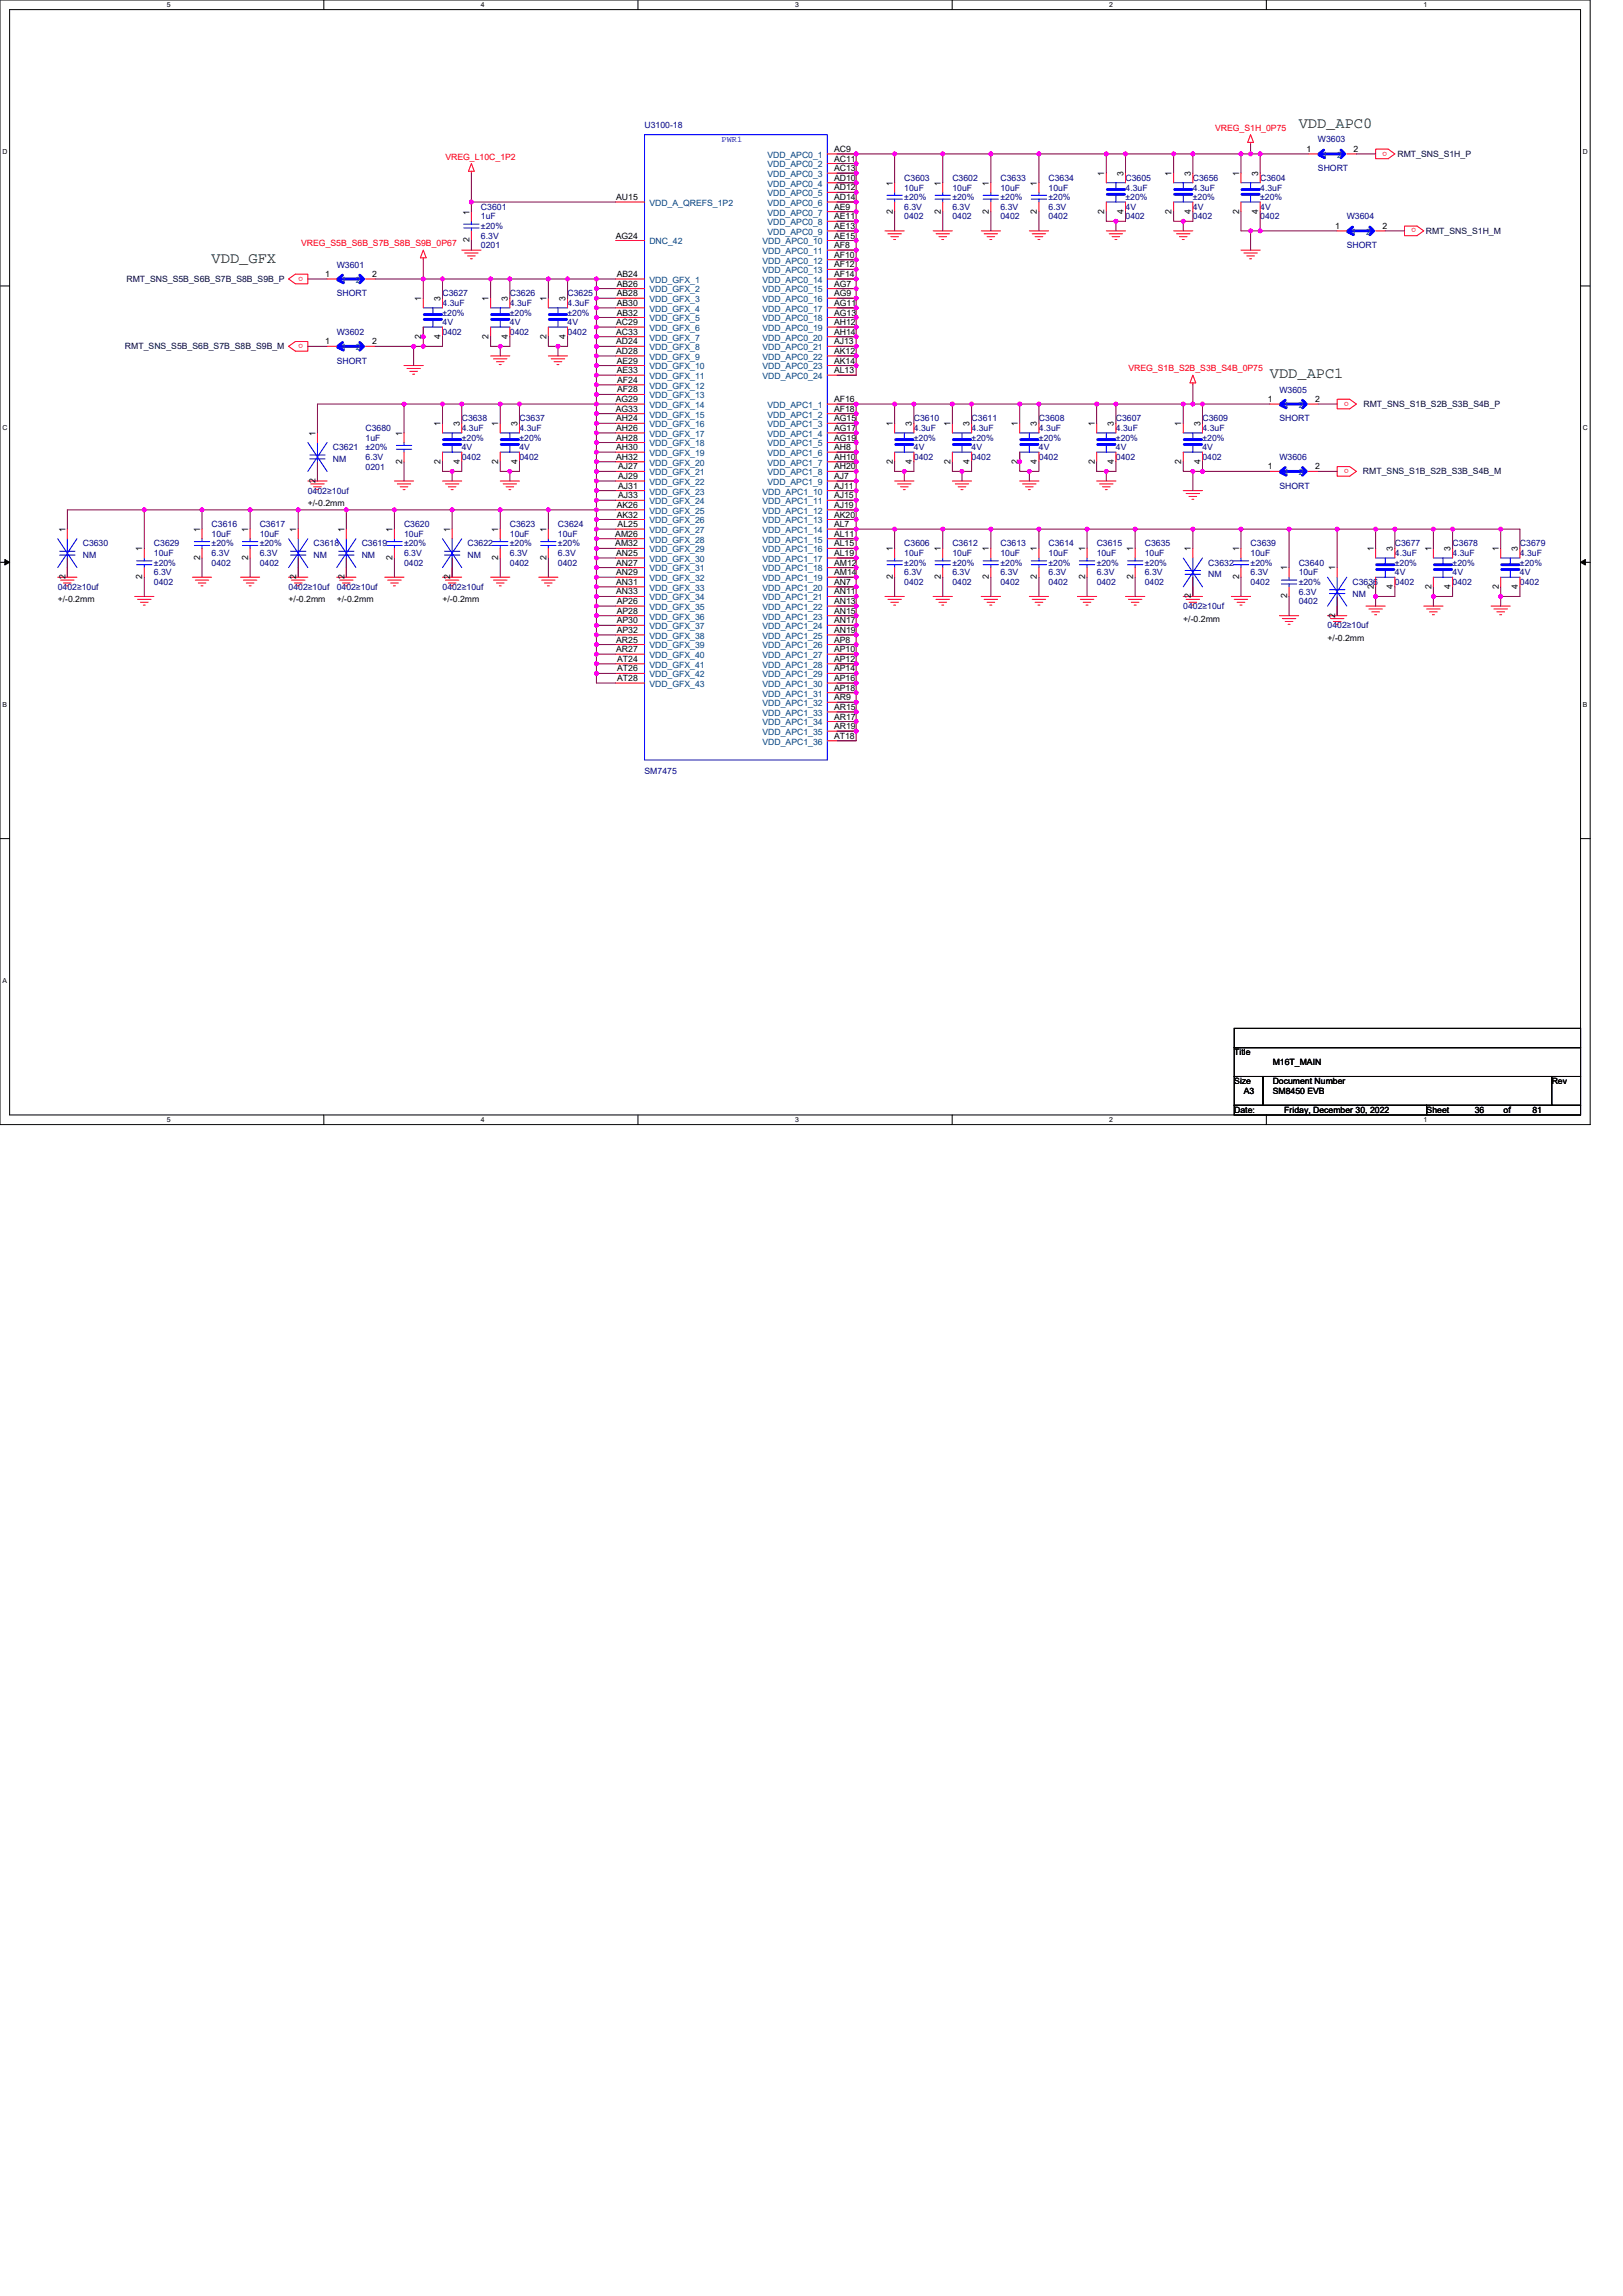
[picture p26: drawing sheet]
<svg xmlns="http://www.w3.org/2000/svg" width="210mm" height="297mm" viewBox="0 0 210 297" stroke-linecap="round" stroke-linejoin="round" font-family="sans-serif">
<defs><g id="words">
<g font-size="2" fill="#008000">
<text x="168" y="16.6">VDD_APC0</text>
<text x="27.4" y="34">VDD_GFX</text>
<text x="164.3" y="49">VDD_APC1</text>
</g>
<g font-size="1.1" fill="#000080">
<text x="83.4" y="16.6">U3100-18</text>
<text x="117" y="23.4">C3603</text>
<text x="123.2" y="23.4">C3602</text>
<text x="129.4" y="23.4">C3633</text>
<text x="135.7" y="23.4">C3634</text>
<text x="145.6" y="23.4">C3605</text>
<text x="154.3" y="23.4">C3656</text>
<text x="163" y="23.4">C3604</text>
<text x="170.5" y="18.4">W3603</text>
<text x="170.5" y="22.2">SHORT</text>
<text x="62.2" y="27.1">C3601</text>
<text x="62.2" y="28.4">1uF</text>
<text x="62.2" y="29.6">±20%</text>
<text x="117" y="24.7">10uF</text>
<text x="117" y="28.4">0402</text>
<text x="117" y="27.1">6.3V</text>
<text x="117" y="25.9">±20%</text>
<text x="123.2" y="24.7">10uF</text>
<text x="123.2" y="28.4">0402</text>
<text x="123.2" y="27.1">6.3V</text>
<text x="123.2" y="25.9">±20%</text>
<text x="129.4" y="24.7">10uF</text>
<text x="129.4" y="28.4">0402</text>
<text x="129.4" y="27.1">6.3V</text>
<text x="129.4" y="25.9">±20%</text>
<text x="135.7" y="24.7">10uF</text>
<text x="135.7" y="28.4">0402</text>
<text x="135.7" y="27.1">6.3V</text>
<text x="135.7" y="25.9">±20%</text>
<text x="145.6" y="24.7">4.3uF</text>
<text x="145.6" y="28.4">0402</text>
<text x="145.6" y="27.1">4V</text>
<text x="145.6" y="25.9">±20%</text>
<text x="154.3" y="24.7">4.3uF</text>
<text x="154.3" y="28.4">0402</text>
<text x="154.3" y="27.1">4V</text>
<text x="154.3" y="25.9">±20%</text>
<text x="163" y="24.7">4.3uF</text>
<text x="163" y="28.4">0402</text>
<text x="163" y="27.1">4V</text>
<text x="163" y="25.9">±20%</text>
<text x="174.2" y="28.4">W3604</text>
<text x="43.6" y="34.6">W3601</text>
<text x="62.2" y="32.1">0201</text>
<text x="62.2" y="30.9">6.3V</text>
<text x="174.2" y="32.1">SHORT</text>
<text x="43.6" y="38.3">SHORT</text>
<text x="57.3" y="38.3">C3627</text>
<text x="57.3" y="39.6">4.3uF</text>
<text x="57.3" y="40.8">±20%</text>
<text x="66" y="38.3">C3626</text>
<text x="66" y="39.6">4.3uF</text>
<text x="66" y="40.8">±20%</text>
<text x="73.4" y="38.3">C3625</text>
<text x="73.4" y="39.6">4.3uF</text>
<text x="73.4" y="40.8">±20%</text>
<text x="43.6" y="43.3">W3602</text>
<text x="43.6" y="47.1">SHORT</text>
<text x="57.3" y="43.3">0402</text>
<text x="57.3" y="42.1">4V</text>
<text x="66" y="43.3">0402</text>
<text x="66" y="42.1">4V</text>
<text x="73.4" y="43.3">0402</text>
<text x="73.4" y="42.1">4V</text>
<text x="165.5" y="50.8">W3605</text>
<text x="43.1" y="58.3">C3621</text>
<text x="43.1" y="59.7">NM</text>
<text x="47.3" y="55.8">C3680</text>
<text x="47.3" y="57">1uF</text>
<text x="47.3" y="59.5">6.3V</text>
<text x="47.3" y="58.3">±20%</text>
<text x="59.7" y="54.5">C3638</text>
<text x="59.7" y="55.8">4.3uF</text>
<text x="59.7" y="59.5">0402</text>
<text x="59.7" y="58.3">4V</text>
<text x="59.7" y="57">±20%</text>
<text x="67.2" y="54.5">C3637</text>
<text x="67.2" y="55.8">4.3uF</text>
<text x="67.2" y="59.5">0402</text>
<text x="67.2" y="58.3">4V</text>
<text x="67.2" y="57">±20%</text>
<text x="118.2" y="54.5">C3610</text>
<text x="118.2" y="55.8">4.3uF</text>
<text x="118.2" y="59.5">0402</text>
<text x="118.2" y="58.3">4V</text>
<text x="118.2" y="57">±20%</text>
<text x="125.7" y="54.5">C3611</text>
<text x="125.7" y="55.8">4.3uF</text>
<text x="125.7" y="59.5">0402</text>
<text x="125.7" y="58.3">4V</text>
<text x="125.7" y="57">±20%</text>
<text x="134.4" y="54.5">C3608</text>
<text x="134.4" y="55.8">4.3uF</text>
<text x="134.4" y="59.5">0402</text>
<text x="134.4" y="58.3">4V</text>
<text x="134.4" y="57">±20%</text>
<text x="144.4" y="54.5">C3607</text>
<text x="144.4" y="55.8">4.3uF</text>
<text x="144.4" y="59.5">0402</text>
<text x="144.4" y="58.3">4V</text>
<text x="144.4" y="57">±20%</text>
<text x="155.6" y="54.5">C3609</text>
<text x="155.6" y="55.8">4.3uF</text>
<text x="155.6" y="59.5">0402</text>
<text x="155.6" y="58.3">4V</text>
<text x="155.6" y="57">±20%</text>
<text x="165.5" y="54.5">SHORT</text>
<text x="165.5" y="59.5">W3606</text>
<text x="39.8" y="63.9">0402≥10uf</text>
<text x="47.3" y="60.7">0201</text>
<text x="165.5" y="63.2">SHORT</text>
<text x="10.7" y="70.7">C3630</text>
<text x="19.9" y="70.7">C3629</text>
<text x="19.9" y="71.9">10uF</text>
<text x="27.4" y="68.2">C3616</text>
<text x="27.4" y="69.5">10uF</text>
<text x="27.4" y="71.9">6.3V</text>
<text x="27.4" y="70.7">±20%</text>
<text x="33.6" y="68.2">C3617</text>
<text x="33.6" y="69.5">10uF</text>
<text x="33.6" y="71.9">6.3V</text>
<text x="33.6" y="70.7">±20%</text>
<text x="40.6" y="70.7">C3618</text>
<text x="46.8" y="70.7">C3619</text>
<text x="52.3" y="68.2">C3620</text>
<text x="52.3" y="69.5">10uF</text>
<text x="52.3" y="71.9">6.3V</text>
<text x="52.3" y="70.7">±20%</text>
<text x="60.5" y="70.7">C3622</text>
<text x="66" y="68.2">C3623</text>
<text x="66" y="69.5">10uF</text>
<text x="66" y="71.9">6.3V</text>
<text x="66" y="70.7">±20%</text>
<text x="72.2" y="68.2">C3624</text>
<text x="72.2" y="69.5">10uF</text>
<text x="72.2" y="71.9">6.3V</text>
<text x="72.2" y="70.7">±20%</text>
<text x="117" y="70.7">C3606</text>
<text x="117" y="71.9">10uF</text>
<text x="123.2" y="70.7">C3612</text>
<text x="123.2" y="71.9">10uF</text>
<text x="129.4" y="70.7">C3613</text>
<text x="129.4" y="71.9">10uF</text>
<text x="135.7" y="70.7">C3614</text>
<text x="135.7" y="71.9">10uF</text>
<text x="141.9" y="70.7">C3615</text>
<text x="141.9" y="71.9">10uF</text>
<text x="148.1" y="70.7">C3635</text>
<text x="148.1" y="71.9">10uF</text>
<text x="161.8" y="70.7">C3639</text>
<text x="161.8" y="71.9">10uF</text>
<text x="180.5" y="70.7">C3677</text>
<text x="180.5" y="71.9">4.3uF</text>
<text x="187.9" y="70.7">C3678</text>
<text x="187.9" y="71.9">4.3uF</text>
<text x="196.6" y="70.7">C3679</text>
<text x="196.6" y="71.9">4.3uF</text>
<text x="7.5" y="76.3">0402≥10uf</text>
<text x="10.7" y="72.2">NM</text>
<text x="19.9" y="75.7">0402</text>
<text x="19.9" y="74.4">6.3V</text>
<text x="19.9" y="73.2">±20%</text>
<text x="27.4" y="73.2">0402</text>
<text x="33.6" y="73.2">0402</text>
<text x="37.3" y="76.3">0402≥10uf</text>
<text x="40.6" y="72.2">NM</text>
<text x="43.6" y="76.3">0402≥10uf</text>
<text x="46.8" y="72.2">NM</text>
<text x="52.3" y="73.2">0402</text>
<text x="57.3" y="76.3">0402≥10uf</text>
<text x="60.5" y="72.2">NM</text>
<text x="66" y="73.2">0402</text>
<text x="72.2" y="73.2">0402</text>
<text x="117" y="75.7">0402</text>
<text x="117" y="74.4">6.3V</text>
<text x="117" y="73.2">±20%</text>
<text x="123.2" y="75.7">0402</text>
<text x="123.2" y="74.4">6.3V</text>
<text x="123.2" y="73.2">±20%</text>
<text x="129.4" y="75.7">0402</text>
<text x="129.4" y="74.4">6.3V</text>
<text x="129.4" y="73.2">±20%</text>
<text x="135.7" y="75.7">0402</text>
<text x="135.7" y="74.4">6.3V</text>
<text x="135.7" y="73.2">±20%</text>
<text x="141.9" y="75.7">0402</text>
<text x="141.9" y="74.4">6.3V</text>
<text x="141.9" y="73.2">±20%</text>
<text x="148.1" y="75.7">0402</text>
<text x="148.1" y="74.4">6.3V</text>
<text x="148.1" y="73.2">±20%</text>
<text x="156.3" y="73.2">C3632</text>
<text x="156.3" y="74.7">NM</text>
<text x="161.8" y="75.7">0402</text>
<text x="161.8" y="74.4">6.3V</text>
<text x="161.8" y="73.2">±20%</text>
<text x="168" y="73.2">C3640</text>
<text x="168" y="74.4">10uF</text>
<text x="168" y="76.9">6.3V</text>
<text x="168" y="75.7">±20%</text>
<text x="175" y="75.7">C3636</text>
<text x="175" y="77.2">NM</text>
<text x="180.5" y="75.7">0402</text>
<text x="180.5" y="74.4">4V</text>
<text x="180.5" y="73.2">±20%</text>
<text x="187.9" y="75.7">0402</text>
<text x="187.9" y="74.4">4V</text>
<text x="187.9" y="73.2">±20%</text>
<text x="196.6" y="75.7">0402</text>
<text x="196.6" y="74.4">4V</text>
<text x="196.6" y="73.2">±20%</text>
<text x="153.1" y="78.8">0402≥10uf</text>
<text x="168" y="78.2">0402</text>
<text x="171.8" y="81.3">0402≥10uf</text>
<text x="83.4" y="100.1">SM7475</text>
</g>
<g font-size="1.1" fill="#f00">
<text x="157.2" y="16.9">VREG_S1H_0P75</text>
<text x="57.6" y="20.7">VREG_L10C_1P2</text>
<text x="179.5" y="19.6" transform="rotate(-180 179.5 19.6)">o</text>
<text x="183.2" y="29.6" transform="rotate(-180 183.2 29.6)">o</text>
<text x="39" y="31.9">VREG_S5B_S6B_S7B_S8B_S9B_0P67</text>
<text x="39.2" y="35.8" transform="rotate(-180 39.2 35.8)">o</text>
<text x="39.2" y="44.5" transform="rotate(-180 39.2 44.5)">o</text>
<text x="146" y="48">VREG_S1B_S2B_S3B_S4B_0P75</text>
<text x="174.5" y="52" transform="rotate(-180 174.5 52)">o</text>
<text x="174.5" y="60.7" transform="rotate(-180 174.5 60.7)">o</text>
</g>
<text font-size="1.1" fill="#00f" x="93.3" y="18.3">PWR1</text>
<g font-size="1.1" fill="#004080">
<text x="99.3" y="20.4">VDD_APC0_1</text>
<text x="99.3" y="21.7">VDD_APC0_2</text>
<text x="99.3" y="22.9">VDD_APC0_3</text>
<text x="171.1" y="20.4">1</text>
<text x="173" y="20.4">2</text>
<text x="84" y="26.6">VDD_A_QREFS_1P2</text>
<text x="99.3" y="24.1">VDD_APC0_4</text>
<text x="99.3" y="25.4">VDD_APC0_5</text>
<text x="99.3" y="26.6">VDD_APC0_6</text>
<text x="99.3" y="27.9">VDD_APC0_7</text>
<text x="99.3" y="29.1">VDD_APC0_8</text>
<text x="84" y="31.6">DNC_42</text>
<text x="98.7" y="31.6">VDD_APC0_10</text>
<text x="98.7" y="32.9">VDD_APC0_11</text>
<text x="98.7" y="34.1">VDD_APC0_12</text>
<text x="98.7" y="35.4">VDD_APC0_13</text>
<text x="99.3" y="30.4">VDD_APC0_9</text>
<text x="174.9" y="30.4">1</text>
<text x="176.7" y="30.4">2</text>
<text x="44.2" y="36.6">1</text>
<text x="46.1" y="36.6">2</text>
<text x="84" y="36.6">VDD_GFX_1</text>
<text x="84" y="37.8">VDD_GFX_2</text>
<text x="84" y="39.1">VDD_GFX_3</text>
<text x="84" y="40.3">VDD_GFX_4</text>
<text x="84" y="41.6">VDD_GFX_5</text>
<text x="98.7" y="36.6">VDD_APC0_14</text>
<text x="98.7" y="37.8">VDD_APC0_15</text>
<text x="98.7" y="39.1">VDD_APC0_16</text>
<text x="98.7" y="40.3">VDD_APC0_17</text>
<text x="98.7" y="41.6">VDD_APC0_18</text>
<text x="44.2" y="45.3">1</text>
<text x="46.1" y="45.3">2</text>
<text x="84" y="47.8">VDD_GFX_10</text>
<text x="84" y="42.8">VDD_GFX_6</text>
<text x="84" y="44.1">VDD_GFX_7</text>
<text x="84" y="45.3">VDD_GFX_8</text>
<text x="84" y="46.6">VDD_GFX_9</text>
<text x="98.7" y="42.8">VDD_APC0_19</text>
<text x="98.7" y="44.1">VDD_APC0_20</text>
<text x="98.7" y="45.3">VDD_APC0_21</text>
<text x="98.7" y="46.6">VDD_APC0_22</text>
<text x="98.7" y="47.8">VDD_APC0_23</text>
<text x="84" y="49">VDD_GFX_11</text>
<text x="84" y="50.3">VDD_GFX_12</text>
<text x="84" y="51.5">VDD_GFX_13</text>
<text x="84" y="52.8">VDD_GFX_14</text>
<text x="98.7" y="49">VDD_APC0_24</text>
<text x="99.3" y="52.8">VDD_APC1_1</text>
<text x="166.2" y="52.8">1</text>
<text x="168" y="52.8">2</text>
<text x="84" y="54">VDD_GFX_15</text>
<text x="84" y="55.3">VDD_GFX_16</text>
<text x="84" y="56.5">VDD_GFX_17</text>
<text x="84" y="57.8">VDD_GFX_18</text>
<text x="84" y="59">VDD_GFX_19</text>
<text x="99.3" y="54">VDD_APC1_2</text>
<text x="99.3" y="55.3">VDD_APC1_3</text>
<text x="99.3" y="56.5">VDD_APC1_4</text>
<text x="99.3" y="57.8">VDD_APC1_5</text>
<text x="99.3" y="59">VDD_APC1_6</text>
<text x="84" y="60.2">VDD_GFX_20</text>
<text x="84" y="61.5">VDD_GFX_21</text>
<text x="84" y="62.7">VDD_GFX_22</text>
<text x="84" y="64">VDD_GFX_23</text>
<text x="84" y="65.2">VDD_GFX_24</text>
<text x="98.7" y="64">VDD_APC1_10</text>
<text x="98.7" y="65.2">VDD_APC1_11</text>
<text x="99.3" y="60.2">VDD_APC1_7</text>
<text x="99.3" y="61.5">VDD_APC1_8</text>
<text x="99.3" y="62.7">VDD_APC1_9</text>
<text x="166.2" y="61.5">1</text>
<text x="168" y="61.5">2</text>
<text x="84" y="66.5">VDD_GFX_25</text>
<text x="84" y="67.7">VDD_GFX_26</text>
<text x="84" y="69">VDD_GFX_27</text>
<text x="84" y="70.2">VDD_GFX_28</text>
<text x="84" y="71.4">VDD_GFX_29</text>
<text x="98.7" y="66.5">VDD_APC1_12</text>
<text x="98.7" y="67.7">VDD_APC1_13</text>
<text x="98.7" y="69">VDD_APC1_14</text>
<text x="98.7" y="70.2">VDD_APC1_15</text>
<text x="98.7" y="71.4">VDD_APC1_16</text>
<text x="84" y="72.7">VDD_GFX_30</text>
<text x="84" y="73.9">VDD_GFX_31</text>
<text x="84" y="75.2">VDD_GFX_32</text>
<text x="84" y="76.4">VDD_GFX_33</text>
<text x="84" y="77.7">VDD_GFX_34</text>
<text x="98.7" y="72.7">VDD_APC1_17</text>
<text x="98.7" y="73.9">VDD_APC1_18</text>
<text x="98.7" y="75.2">VDD_APC1_19</text>
<text x="98.7" y="76.4">VDD_APC1_20</text>
<text x="98.7" y="77.7">VDD_APC1_21</text>
<text x="84" y="78.9">VDD_GFX_35</text>
<text x="84" y="80.2">VDD_GFX_36</text>
<text x="84" y="81.4">VDD_GFX_37</text>
<text x="84" y="82.6">VDD_GFX_38</text>
<text x="84" y="83.9">VDD_GFX_39</text>
<text x="98.7" y="78.9">VDD_APC1_22</text>
<text x="98.7" y="80.2">VDD_APC1_23</text>
<text x="98.7" y="81.4">VDD_APC1_24</text>
<text x="98.7" y="82.6">VDD_APC1_25</text>
<text x="98.7" y="83.9">VDD_APC1_26</text>
<text x="84" y="85.1">VDD_GFX_40</text>
<text x="84" y="86.4">VDD_GFX_41</text>
<text x="84" y="87.6">VDD_GFX_42</text>
<text x="84" y="88.9">VDD_GFX_43</text>
<text x="98.7" y="85.1">VDD_APC1_27</text>
<text x="98.7" y="86.4">VDD_APC1_28</text>
<text x="98.7" y="87.6">VDD_APC1_29</text>
<text x="98.7" y="88.9">VDD_APC1_30</text>
<text x="98.7" y="90.1">VDD_APC1_31</text>
<text x="98.7" y="91.4">VDD_APC1_32</text>
<text x="98.7" y="92.6">VDD_APC1_33</text>
<text x="98.7" y="93.8">VDD_APC1_34</text>
<text x="98.7" y="95.1">VDD_APC1_35</text>
<text x="98.7" y="96.3">VDD_APC1_36</text>
</g>
<g font-size="1.1">
<text x="107.9" y="19.7">AC9</text>
<text x="107.9" y="20.9">AC11</text>
<text x="107.9" y="22.1">AC13</text>
<text x="107.9" y="23.4">AD10</text>
<text x="142.9" y="22.8" transform="rotate(-90 142.9 22.8)">1</text>
<text x="145.4" y="22.8" transform="rotate(-90 145.4 22.8)">3</text>
<text x="151.6" y="22.8" transform="rotate(-90 151.6 22.8)">1</text>
<text x="154.1" y="22.8" transform="rotate(-90 154.1 22.8)">3</text>
<text x="160.3" y="22.8" transform="rotate(-90 160.3 22.8)">1</text>
<text x="162.8" y="22.8" transform="rotate(-90 162.8 22.8)">3</text>
<text x="169" y="19.7">1</text>
<text x="175.1" y="19.7">2</text>
<text x="60.7" y="27.8" transform="rotate(-90 60.7 27.8)">1</text>
<text x="79.7" y="25.9">AU15</text>
<text x="107.9" y="24.6">AD12</text>
<text x="107.9" y="25.9">AD14</text>
<text x="107.9" y="27.1">AE9</text>
<text x="107.9" y="28.4">AE11</text>
<text x="107.9" y="29.6">AE13</text>
<text x="115.5" y="27.6" transform="rotate(-90 115.5 27.6)">2</text>
<text x="115.5" y="24" transform="rotate(-90 115.5 24)">1</text>
<text x="121.7" y="27.6" transform="rotate(-90 121.7 27.6)">2</text>
<text x="121.7" y="24" transform="rotate(-90 121.7 24)">1</text>
<text x="127.9" y="27.6" transform="rotate(-90 127.9 27.6)">2</text>
<text x="127.9" y="24" transform="rotate(-90 127.9 24)">1</text>
<text x="134.2" y="27.6" transform="rotate(-90 134.2 27.6)">2</text>
<text x="134.2" y="24" transform="rotate(-90 134.2 24)">1</text>
<text x="142.9" y="27.6" transform="rotate(-90 142.9 27.6)">2</text>
<text x="145.4" y="27.6" transform="rotate(-90 145.4 27.6)">4</text>
<text x="151.6" y="27.6" transform="rotate(-90 151.6 27.6)">2</text>
<text x="154.1" y="27.6" transform="rotate(-90 154.1 27.6)">4</text>
<text x="160.3" y="27.6" transform="rotate(-90 160.3 27.6)">2</text>
<text x="162.8" y="27.6" transform="rotate(-90 162.8 27.6)">4</text>
<text x="172.8" y="29.6">1</text>
<text x="178.8" y="29.6">2</text>
<text x="42.1" y="35.8">1</text>
<text x="48.2" y="35.8">2</text>
<text x="60.7" y="31.4" transform="rotate(-90 60.7 31.4)">2</text>
<text x="79.7" y="30.9">AG24</text>
<text x="79.8" y="35.8">AB24</text>
<text x="107.9" y="30.9">AE15</text>
<text x="107.9" y="32.1">AF8</text>
<text x="107.9" y="33.4">AF10</text>
<text x="107.9" y="34.6">AF12</text>
<text x="107.9" y="35.8">AF14</text>
<text x="54.5" y="39" transform="rotate(-90 54.5 39)">1</text>
<text x="57" y="39" transform="rotate(-90 57 39)">3</text>
<text x="63.2" y="39" transform="rotate(-90 63.2 39)">1</text>
<text x="65.7" y="39" transform="rotate(-90 65.7 39)">3</text>
<text x="70.7" y="39" transform="rotate(-90 70.7 39)">1</text>
<text x="73.2" y="39" transform="rotate(-90 73.2 39)">3</text>
<text x="79.8" y="37.1">AB26</text>
<text x="79.8" y="38.3">AB28</text>
<text x="79.8" y="39.6">AB30</text>
<text x="79.8" y="40.8">AB32</text>
<text x="107.9" y="37.1">AG7</text>
<text x="107.9" y="38.3">AG9</text>
<text x="107.9" y="39.6">AG11</text>
<text x="107.9" y="40.8">AG13</text>
<text x="42.1" y="44.6">1</text>
<text x="48.2" y="44.6">2</text>
<text x="54.5" y="43.8" transform="rotate(-90 54.5 43.8)">2</text>
<text x="57" y="43.8" transform="rotate(-90 57 43.8)">4</text>
<text x="63.2" y="43.8" transform="rotate(-90 63.2 43.8)">2</text>
<text x="65.7" y="43.8" transform="rotate(-90 65.7 43.8)">4</text>
<text x="70.7" y="43.8" transform="rotate(-90 70.7 43.8)">2</text>
<text x="73.2" y="43.8" transform="rotate(-90 73.2 43.8)">4</text>
<text x="79.7" y="42.1">AC29</text>
<text x="79.7" y="43.3">AC33</text>
<text x="79.7" y="44.6">AD24</text>
<text x="79.7" y="45.8">AD28</text>
<text x="79.8" y="47">AE29</text>
<text x="107.9" y="42.1">AH12</text>
<text x="107.9" y="43.3">AH14</text>
<text x="107.9" y="44.6">AJ13</text>
<text x="107.9" y="45.8">AK12</text>
<text x="107.9" y="47">AK14</text>
<text x="79.7" y="52">AG29</text>
<text x="79.7" y="53.3">AG33</text>
<text x="79.8" y="48.3">AE33</text>
<text x="79.8" y="49.5">AF24</text>
<text x="79.8" y="50.8">AF28</text>
<text x="107.9" y="48.3">AL13</text>
<text x="107.9" y="52">AF16</text>
<text x="107.9" y="53.3">AF18</text>
<text x="164" y="52">1</text>
<text x="170.1" y="52">2</text>
<text x="40.8" y="56.4" transform="rotate(-90 40.8 56.4)">1</text>
<text x="52" y="60" transform="rotate(-90 52 60)">2</text>
<text x="52" y="56.4" transform="rotate(-90 52 56.4)">1</text>
<text x="57" y="60" transform="rotate(-90 57 60)">2</text>
<text x="57" y="55.1" transform="rotate(-90 57 55.1)">1</text>
<text x="59.5" y="60" transform="rotate(-90 59.5 60)">4</text>
<text x="59.5" y="55.1" transform="rotate(-90 59.5 55.1)">3</text>
<text x="64.5" y="60" transform="rotate(-90 64.5 60)">2</text>
<text x="64.5" y="55.1" transform="rotate(-90 64.5 55.1)">1</text>
<text x="67" y="60" transform="rotate(-90 67 60)">4</text>
<text x="67" y="55.1" transform="rotate(-90 67 55.1)">3</text>
<text x="79.7" y="54.5">AH24</text>
<text x="79.7" y="55.8">AH26</text>
<text x="79.7" y="57">AH28</text>
<text x="79.7" y="58.2">AH30</text>
<text x="79.7" y="59.5">AH32</text>
<text x="107.9" y="54.5">AG15</text>
<text x="107.9" y="55.8">AG17</text>
<text x="107.9" y="57">AG19</text>
<text x="107.9" y="58.2">AH8</text>
<text x="107.9" y="59.5">AH10</text>
<text x="115.5" y="60" transform="rotate(-90 115.5 60)">2</text>
<text x="115.5" y="55.1" transform="rotate(-90 115.5 55.1)">1</text>
<text x="118" y="60" transform="rotate(-90 118 60)">4</text>
<text x="118" y="55.1" transform="rotate(-90 118 55.1)">3</text>
<text x="123" y="60" transform="rotate(-90 123 60)">2</text>
<text x="123" y="55.1" transform="rotate(-90 123 55.1)">1</text>
<text x="125.5" y="60" transform="rotate(-90 125.5 60)">4</text>
<text x="125.5" y="55.1" transform="rotate(-90 125.5 55.1)">3</text>
<text x="131.7" y="60" transform="rotate(-90 131.7 60)">2</text>
<text x="131.7" y="55.1" transform="rotate(-90 131.7 55.1)">1</text>
<text x="134.2" y="60" transform="rotate(-90 134.2 60)">4</text>
<text x="134.2" y="55.1" transform="rotate(-90 134.2 55.1)">3</text>
<text x="141.6" y="60" transform="rotate(-90 141.6 60)">2</text>
<text x="141.6" y="55.1" transform="rotate(-90 141.6 55.1)">1</text>
<text x="144.1" y="60" transform="rotate(-90 144.1 60)">4</text>
<text x="144.1" y="55.1" transform="rotate(-90 144.1 55.1)">3</text>
<text x="152.8" y="60" transform="rotate(-90 152.8 60)">2</text>
<text x="152.8" y="55.1" transform="rotate(-90 152.8 55.1)">1</text>
<text x="155.3" y="60" transform="rotate(-90 155.3 60)">4</text>
<text x="155.3" y="55.1" transform="rotate(-90 155.3 55.1)">3</text>
<text x="39.8" y="65.5">+/-0.2mm</text>
<text x="40.8" y="62.5" transform="rotate(-90 40.8 62.5)">2</text>
<text x="79.8" y="65.7">AK26</text>
<text x="80" y="60.7">AJ27</text>
<text x="80" y="62">AJ29</text>
<text x="80" y="63.2">AJ31</text>
<text x="80" y="64.5">AJ33</text>
<text x="107.9" y="63.2">AJ11</text>
<text x="107.9" y="64.5">AJ15</text>
<text x="107.9" y="65.7">AJ19</text>
<text x="107.9" y="60.7">AH20</text>
<text x="107.9" y="62">AJ7</text>
<text x="164" y="60.7">1</text>
<text x="170.1" y="60.7">2</text>
<text x="8.5" y="68.8" transform="rotate(-90 8.5 68.8)">1</text>
<text x="18.4" y="71.3" transform="rotate(-90 18.4 71.3)">1</text>
<text x="25.9" y="68.8" transform="rotate(-90 25.9 68.8)">1</text>
<text x="32.1" y="68.8" transform="rotate(-90 32.1 68.8)">1</text>
<text x="38.3" y="68.8" transform="rotate(-90 38.3 68.8)">1</text>
<text x="44.6" y="68.8" transform="rotate(-90 44.6 68.8)">1</text>
<text x="50.8" y="68.8" transform="rotate(-90 50.8 68.8)">1</text>
<text x="58.2" y="68.8" transform="rotate(-90 58.2 68.8)">1</text>
<text x="64.5" y="68.8" transform="rotate(-90 64.5 68.8)">1</text>
<text x="70.7" y="68.8" transform="rotate(-90 70.7 68.8)">1</text>
<text x="79.6" y="69.4">AM26</text>
<text x="79.6" y="70.7">AM32</text>
<text x="79.7" y="71.9">AN25</text>
<text x="79.8" y="67">AK32</text>
<text x="79.9" y="68.2">AL25</text>
<text x="107.9" y="67">AK20</text>
<text x="107.9" y="68.2">AL7</text>
<text x="107.9" y="69.4">AL11</text>
<text x="107.9" y="70.7">AL15</text>
<text x="107.9" y="71.9">AL19</text>
<text x="115.5" y="71.3" transform="rotate(-90 115.5 71.3)">1</text>
<text x="121.7" y="71.3" transform="rotate(-90 121.7 71.3)">1</text>
<text x="127.9" y="71.3" transform="rotate(-90 127.9 71.3)">1</text>
<text x="134.2" y="71.3" transform="rotate(-90 134.2 71.3)">1</text>
<text x="140.4" y="71.3" transform="rotate(-90 140.4 71.3)">1</text>
<text x="146.6" y="71.3" transform="rotate(-90 146.6 71.3)">1</text>
<text x="154.1" y="71.3" transform="rotate(-90 154.1 71.3)">1</text>
<text x="160.3" y="71.3" transform="rotate(-90 160.3 71.3)">1</text>
<text x="177.7" y="71.3" transform="rotate(-90 177.7 71.3)">1</text>
<text x="180.2" y="71.3" transform="rotate(-90 180.2 71.3)">3</text>
<text x="185.2" y="71.3" transform="rotate(-90 185.2 71.3)">1</text>
<text x="187.7" y="71.3" transform="rotate(-90 187.7 71.3)">3</text>
<text x="193.9" y="71.3" transform="rotate(-90 193.9 71.3)">1</text>
<text x="196.4" y="71.3" transform="rotate(-90 196.4 71.3)">3</text>
<text x="7.5" y="77.9">+/-0.2mm</text>
<text x="8.5" y="74.9" transform="rotate(-90 8.5 74.9)">2</text>
<text x="18.4" y="74.9" transform="rotate(-90 18.4 74.9)">2</text>
<text x="25.9" y="72.4" transform="rotate(-90 25.9 72.4)">2</text>
<text x="32.1" y="72.4" transform="rotate(-90 32.1 72.4)">2</text>
<text x="37.3" y="77.9">+/-0.2mm</text>
<text x="38.3" y="74.9" transform="rotate(-90 38.3 74.9)">2</text>
<text x="43.6" y="77.9">+/-0.2mm</text>
<text x="44.6" y="74.9" transform="rotate(-90 44.6 74.9)">2</text>
<text x="50.8" y="72.4" transform="rotate(-90 50.8 72.4)">2</text>
<text x="57.3" y="77.9">+/-0.2mm</text>
<text x="58.2" y="74.9" transform="rotate(-90 58.2 74.9)">2</text>
<text x="64.5" y="72.4" transform="rotate(-90 64.5 72.4)">2</text>
<text x="70.7" y="72.4" transform="rotate(-90 70.7 72.4)">2</text>
<text x="79.7" y="73.2">AN27</text>
<text x="79.7" y="74.4">AN29</text>
<text x="79.7" y="75.7">AN31</text>
<text x="79.7" y="76.9">AN33</text>
<text x="107.9" y="73.2">AM12</text>
<text x="107.9" y="74.4">AM14</text>
<text x="107.9" y="75.7">AN7</text>
<text x="107.9" y="76.9">AN11</text>
<text x="115.5" y="74.9" transform="rotate(-90 115.5 74.9)">2</text>
<text x="121.7" y="74.9" transform="rotate(-90 121.7 74.9)">2</text>
<text x="127.9" y="74.9" transform="rotate(-90 127.9 74.9)">2</text>
<text x="134.2" y="74.9" transform="rotate(-90 134.2 74.9)">2</text>
<text x="140.4" y="74.9" transform="rotate(-90 140.4 74.9)">2</text>
<text x="146.6" y="74.9" transform="rotate(-90 146.6 74.9)">2</text>
<text x="154.1" y="77.4" transform="rotate(-90 154.1 77.4)">2</text>
<text x="160.3" y="74.9" transform="rotate(-90 160.3 74.9)">2</text>
<text x="166.5" y="77.4" transform="rotate(-90 166.5 77.4)">2</text>
<text x="166.5" y="73.8" transform="rotate(-90 166.5 73.8)">1</text>
<text x="172.7" y="73.8" transform="rotate(-90 172.7 73.8)">1</text>
<text x="177.7" y="76.2" transform="rotate(-90 177.7 76.2)">2</text>
<text x="180.2" y="76.2" transform="rotate(-90 180.2 76.2)">4</text>
<text x="185.2" y="76.2" transform="rotate(-90 185.2 76.2)">2</text>
<text x="187.7" y="76.2" transform="rotate(-90 187.7 76.2)">4</text>
<text x="193.9" y="76.2" transform="rotate(-90 193.9 76.2)">2</text>
<text x="196.4" y="76.2" transform="rotate(-90 196.4 76.2)">4</text>
<text x="79.7" y="83.1">AR25</text>
<text x="79.8" y="78.2">AP26</text>
<text x="79.8" y="79.4">AP28</text>
<text x="79.8" y="80.6">AP30</text>
<text x="79.8" y="81.9">AP32</text>
<text x="107.9" y="78.2">AN13</text>
<text x="107.9" y="79.4">AN15</text>
<text x="107.9" y="80.6">AN17</text>
<text x="107.9" y="81.9">AN19</text>
<text x="107.9" y="83.1">AP8</text>
<text x="153.1" y="80.4">+/-0.2mm</text>
<text x="171.8" y="82.9">+/-0.2mm</text>
<text x="172.7" y="79.9" transform="rotate(-90 172.7 79.9)">2</text>
<text x="79.7" y="84.4">AR27</text>
<text x="79.8" y="85.6">AT24</text>
<text x="79.8" y="86.9">AT26</text>
<text x="79.8" y="88.1">AT28</text>
<text x="107.9" y="84.4">AP10</text>
<text x="107.9" y="85.6">AP12</text>
<text x="107.9" y="86.9">AP14</text>
<text x="107.9" y="88.1">AP16</text>
<text x="107.9" y="89.4">AP18</text>
<text x="107.9" y="90.6">AR9</text>
<text x="107.9" y="91.8">AR15</text>
<text x="107.9" y="93.1">AR17</text>
<text x="107.9" y="94.3">AR19</text>
<text x="107.9" y="95.6">AT18</text>
<text x="159.7" y="136.5">Title</text>
<text x="164.7" y="137.8">M16T_MAIN</text>
<text x="159.7" y="140.3">Size</text>
<text x="160.9" y="141.5">A3</text>
<text x="164.7" y="140.3">Document Number</text>
<text x="164.7" y="141.5">SM8450 EVB</text>
<text x="200.8" y="140.3">Rev</text>
<text x="159.7" y="144">Date:</text>
<text x="166.2" y="144">Friday, December 30, 2022</text>
<text x="184.6" y="144">Sheet</text>
<text x="190.8" y="144">36</text>
<text x="194.5" y="144">of</text>
<text x="198.3" y="144">81</text>
</g>
<g font-size="1.1" fill="#000040">
<text x="180.8" y="20.3">RMT_SNS_S1H_P</text>
<text x="184.5" y="30.3">RMT_SNS_S1H_M</text>
<text x="16.4" y="36.5">RMT_SNS_S5B_S6B_S7B_S8B_S9B_P</text>
<text x="16.2" y="45.2">RMT_SNS_S5B_S6B_S7B_S8B_S9B_M</text>
<text x="176.4" y="52.7">RMT_SNS_S1B_S2B_S3B_S4B_P</text>
<text x="176.3" y="61.4">RMT_SNS_S1B_S2B_S3B_S4B_M</text>
</g>
<g font-size=".9">
<text x="21.6" y=".9">5</text>
<text x="62.2" y=".9">4</text>
<text x="102.9" y=".9">3</text>
<text x="143.5" y=".9">2</text>
<text x="184.2" y=".9">1</text>
<text x=".3" y="19.9">D</text>
<text x="204.8" y="19.9">D</text>
<text x=".3" y="55.7">C</text>
<text x="204.8" y="55.7">C</text>
<text x=".3" y="91.4">B</text>
<text x="204.8" y="91.4">B</text>
<text x=".3" y="127.2">A</text>
<text x="21.6" y="145.2">5</text>
<text x="62.2" y="145.2">4</text>
<text x="102.9" y="145.2">3</text>
<text x="143.5" y="145.2">2</text>
<text x="184.2" y="145.2">1</text>
</g>
</g></defs>
<path d="M0 0h205.7v145.5h-205.7zM1.2 1.2h203.3v143h-203.3z" fill="none" stroke="#000" stroke-width=".13"/>
<g fill="#fff">
<path d="M21.6 .1h.5v1h-.5z"/>
<path d="M21.6 144.4h.5v1h-.5z"/>
</g>
<path d="M41.9 0v1.2M41.9 144.2v1.3" fill="none" stroke="#000" stroke-width=".13"/>
<g fill="#fff">
<path d="M62.2 .1h.5v1h-.5z"/>
<path d="M62.2 144.4h.5v1h-.5z"/>
</g>
<path d="M82.5 0v1.2M82.5 144.2v1.3" fill="none" stroke="#000" stroke-width=".13"/>
<g fill="#fff">
<path d="M102.9 .1h.5v1h-.5z"/>
<path d="M102.9 144.4h.5v1h-.5z"/>
</g>
<path d="M123.2 0v1.2M123.2 144.2v1.3" fill="none" stroke="#000" stroke-width=".13"/>
<g fill="#fff">
<path d="M143.5 .1h.5v1h-.5z"/>
<path d="M143.5 144.4h.5v1h-.5z"/>
</g>
<path d="M163.8 0v1.2M163.8 144.2v1.3" fill="none" stroke="#000" stroke-width=".13"/>
<g fill="#fff">
<path d="M184.2 .1h.5v1h-.5z"/>
<path d="M184.2 144.4h.5v1h-.5z"/>
<path d="M.3 19.1h.7v1h-.7z"/>
<path d="M204.8 19.1h.6v1h-.6z"/>
<path d="M.3 54.9h.7v1h-.7z"/>
<path d="M204.8 54.9h.6v1h-.6z"/>
</g>
<path d="M0 37h1.2M204.5 37h1.2" fill="none" stroke="#000" stroke-width=".13"/>
<g fill="#fff">
<path d="M.3 90.6h.6v1h-.6z"/>
<path d="M204.8 90.6h.6v1h-.6z"/>
</g>
<path d="M0 72.7h1.2M204.5 72.7h1.2" fill="none" stroke="#000" stroke-width=".13"/>
<path d="M.6 72.4l.6 .3-.6 .4zM204.5 72.7l.6-.3v.7z" fill="#000" stroke="#000" stroke-width=".13"/>
<path d="M.3 126.4h.6v1h-.6z" fill="#fff"/>
<path d="M0 108.5h1.2M204.5 108.5h1.2M159.7 133h44.8v2.5h-44.8zM159.7 135.5h44.8v3.8h-44.8zM159.7 139.3h3.7v3.7h-3.7zM163.4 139.3h37.4v3.7h-37.4zM200.8 139.3h3.7v3.7h-3.7zM159.7 143h24.9v1.2h-24.9zM184.6 143h19.9v1.2h-19.9z" fill="none" stroke="#000" stroke-width=".13"/>
<g fill="none" stroke="#f00" stroke-width=".13">
<path d="M107 19.9h3.8M161.8 17.4l.4 1h-.8zM161.8 18.4v.3M169.3 19.9h1.2M174.2 19.9h1.3M178 19.3h1.6l.9 .6-.9 .6h-1.6zM37.3 36.1l.9-.6h1.6v1.2h-1.6zM42.3 36.1h1.3M47.3 36.1h1.2M54.8 33.4v.2M54.8 38.6v1.2M54.8 32.4l.3 1h-.7z"/>
<path d="M57.3 38.6v1.2M59.7 32.4h2.5M60.1 32.7h1.8M60.5 33.1h1M60.9 33.5h.2M61 22.2v.2M61 27.4v1.2M61 29.9v1.2M61 21.2l.4 1h-.8zM63.5 38.6v1.2M66 38.6v1.2M70.9 38.6v1.2"/>
<path d="M73.4 38.6v1.2M79.7 31.1h3.7M79.7 26.1h3.7M79.7 36.1h3.7M79.7 37.3h3.7M79.7 38.6h3.7M79.7 39.8h3.7M107 31.1h3.8M107 32.4h3.8M107 33.6h3.8M107 34.8h3.8M107 36.1h3.8"/>
<path d="M107 37.3h3.8M107 38.6h3.8M107 39.8h3.8M107 21.2h3.8M107 22.4h3.8M107 23.6h3.8M107 24.9h3.8M107 26.1h3.8M107 27.4h3.8M107 28.6h3.8M107 29.9h3.8M114.5 29.9h2.5"/>
<path d="M114.9 30.2h1.7M115.3 30.6h.9M115.6 31h.3M115.7 23.6v1.3M115.7 26.1v1.3M120.7 29.9h2.5M121.1 30.2h1.7M121.5 30.6h1M121.8 31h.3M122 23.6v1.3M122 26.1v1.3M126.9 29.9h2.5"/>
<path d="M127.3 30.2h1.8M127.7 30.6h1M128.1 31h.2M128.2 23.6v1.3M128.2 26.1v1.3M133.2 29.9h2.5M133.5 30.2h1.8M133.9 30.6h1M134.3 31h.2M134.4 23.6v1.3M134.4 26.1v1.3M143.1 29.9h2.5"/>
<path d="M143.1 22.4v1.2M143.1 26.1v1.3M143.5 30.2h1.7M143.9 30.6h1M144.2 31h.3M145.6 22.4v1.2M145.6 26.1v1.3M151.8 29.9h2.5M151.8 22.4v1.2M151.8 26.1v1.3M152.2 30.2h1.8M152.6 30.6h1"/>
<path d="M153 31h.2M154.3 22.4v1.2M154.3 26.1v1.3M160.6 32.4h2.4M160.6 22.4v1.2M160.6 26.1v1.3M160.9 32.7h1.8M161.3 33.1h1M161.7 33.5h.2M163 22.4v1.2M163 26.1v1.3M173 29.9h1.2"/>
<path d="M178 29.9h1.2M181.7 29.2h1.6l.9 .7-.9 .6h-1.6zM37.3 44.8l.9-.6h1.6v1.2h-1.6zM41.1 56v1.3M42.3 44.8h1.3M47.3 44.8h1.2M52.3 47.3h2.5M52.3 56v1.3M52.3 58.5v1.2M52.6 47.7h1.8M53 48h1M53.4 48.4h.2"/>
<path d="M54.8 42.3v1.3M57.3 42.3v1.3M57.3 54.8v1.2M57.3 58.5v1.2M59.7 54.8v1.2M59.7 58.5v1.2M63.5 46.1h2.5M63.5 42.3v1.3M63.8 46.4h1.8M64.2 46.8h1M64.6 47.2h.2M64.7 54.8v1.2"/>
<path d="M64.7 58.5v1.2M66 42.3v1.3M67.2 54.8v1.2M67.2 58.5v1.2M70.9 46.1h2.5M70.9 42.3v1.3M71.3 46.4h1.8M71.7 46.8h1M72.1 47.2h.2M73.4 42.3v1.3M79.7 47.3h3.7M79.7 48.5h3.7"/>
<path d="M79.7 49.8h3.7M79.7 51h3.7M79.7 52.3h3.7M79.7 53.5h3.7M79.7 54.8h3.7M79.7 56h3.7M79.7 57.3h3.7M79.7 58.5h3.7M79.7 59.7h3.7M79.7 41.1h3.7M79.7 42.3h3.7M79.7 43.6h3.7"/>
<path d="M79.7 44.8h3.7M79.7 46.1h3.7M107 41.1h3.8M107 42.3h3.8M107 43.6h3.8M107 44.8h3.8M107 46.1h3.8M107 47.3h3.8M107 48.5h3.8M107 52.3h3.8M107 53.5h3.8M107 54.8h3.8"/>
<path d="M107 56h3.8M107 57.3h3.8M107 58.5h3.8M107 59.7h3.8M115.7 54.8v1.2M115.7 58.5v1.2M118.2 54.8v1.2M118.2 58.5v1.2M123.2 54.8v1.2M123.2 58.5v1.2M125.7 54.8v1.2M125.7 58.5v1.2"/>
<path d="M131.9 54.8v1.2M131.9 58.5v1.2M134.4 54.8v1.2M134.4 58.5v1.2M141.9 54.8v1.2M141.9 58.5v1.2M144.4 54.8v1.2M144.4 58.5v1.2M153.1 54.8v1.2M153.1 58.5v1.2M154.3 49.5v.3M154.3 48.5l.4 1h-.7z"/>
<path d="M155.6 54.8v1.2M155.6 58.5v1.2M164.3 52.3h1.2M169.3 52.3h1.2M173 51.7h1.6l.9 .6-.9 .6h-1.6zM7.5 74.7h2.5M7.8 75.1h1.8M8.2 75.4h1M8.6 75.8h.2M8.7 68.5v1.2M8.7 73.4v1.3M17.4 77.2h2.5"/>
<path d="M17.8 77.5h1.7M18.2 77.9h1M18.5 78.3h.3M18.7 70.9v1.3M18.7 73.4v1.3M24.9 74.7h2.5M25.3 75.1h1.7M25.6 75.4h1M26 75.8h.3M26.1 68.5v1.2M26.1 70.9v1.3M31.1 74.7h2.5"/>
<path d="M31.5 75.1h1.7M31.9 75.4h1M32.2 75.8h.3M32.4 68.5v1.2M32.4 70.9v1.3M37.3 74.7h2.5M37.7 75.1h1.8M38.1 75.4h1M38.5 75.8h.2M38.6 68.5v1.2M38.6 73.4v1.3M39.8 62.2h2.5"/>
<path d="M40.2 62.6h1.7M40.6 63h1M40.9 63.3h.3M41.1 61v1.2M43.6 74.7h2.5M43.9 75.1h1.8M44.3 75.4h1M44.7 75.8h.2M44.8 68.5v1.2M44.8 73.4v1.3M49.8 74.7h2.5M50.2 75.1h1.7"/>
<path d="M50.5 75.4h1M50.9 75.8h.3M51 62.2h2.5M51 68.5v1.2M51 70.9v1.3M51.4 62.6h1.7M51.8 63h1M52.1 63.3h.3M57.3 74.7h2.4M57.3 62.2h2.4M57.6 75.1h1.8M57.6 62.6h1.8"/>
<path d="M58 75.4h1M58 63h1M58.4 75.8h.2M58.4 63.3h.2M58.5 68.5v1.2M58.5 73.4v1.3M63.5 74.7h2.5M63.8 75.1h1.8M64.2 75.4h1M64.6 75.8h.2M64.7 62.2h2.5M64.7 68.5v1.2"/>
<path d="M64.7 70.9v1.3M65.1 62.6h1.7M65.5 63h1M65.8 63.3h.3M69.7 74.7h2.5M70.1 75.1h1.7M70.4 75.4h1M70.8 75.8h.3M70.9 68.5v1.2M70.9 70.9v1.3M79.7 61h3.7M79.7 62.2h3.7"/>
<path d="M79.7 63.5h3.7M79.7 64.7h3.7M79.7 66h3.7M79.7 67.2h3.7M79.7 68.5h3.7M79.7 69.7h3.7M79.7 70.9h3.7M79.7 72.2h3.7M79.7 73.4h3.7M79.7 74.7h3.7M79.7 75.9h3.7M79.7 77.2h3.7"/>
<path d="M79.7 78.4h3.7M79.7 79.7h3.7M107 63.5h3.8M107 64.7h3.8M107 66h3.8M107 67.2h3.8M107 68.5h3.8M107 69.7h3.8M107 70.9h3.8M107 72.2h3.8M107 73.4h3.8M107 74.7h3.8"/>
<path d="M107 75.9h3.8M107 77.2h3.8M107 78.4h3.8M107 79.7h3.8M107 61h3.8M107 62.2h3.8M114.5 77.2h2.5M114.9 77.5h1.7M115.3 77.9h.9M115.6 78.3h.3M115.7 62.2h2.5M115.7 70.9v1.3"/>
<path d="M115.7 73.4v1.3M116.1 62.6h1.8M116.5 63h1M116.9 63.3h.2M120.7 77.2h2.5M121.1 77.5h1.7M121.5 77.9h1M121.8 78.3h.3M122 70.9v1.3M122 73.4v1.3M123.2 62.2h2.5M123.6 62.6h1.7"/>
<path d="M124 63h1M124.3 63.3h.3M126.9 77.2h2.5M127.3 77.5h1.8M127.7 77.9h1M128.1 78.3h.2M128.2 70.9v1.3M128.2 73.4v1.3M131.9 62.2h2.5M132.3 62.6h1.7M132.7 63h1M133 63.3h.3"/>
<path d="M133.2 77.2h2.5M133.5 77.5h1.8M133.9 77.9h1M134.3 78.3h.2M134.4 70.9v1.3M134.4 73.4v1.3M139.4 77.2h2.5M139.8 77.5h1.7M140.1 77.9h1M140.5 78.3h.3M140.6 70.9v1.3M140.6 73.4v1.3"/>
<path d="M141.9 62.2h2.5M142.3 62.6h1.7M142.6 63h1M143 63.3h.3M145.6 77.2h2.5M146 77.5h1.7M146.4 77.9h1M146.7 78.3h.3M146.9 70.9v1.3M146.9 73.4v1.3M153.1 63.5h2.5M153.1 77.2h2.5"/>
<path d="M153.5 63.8h1.7M153.5 77.5h1.7M153.8 64.2h1M153.8 77.9h1M154.2 64.6h.3M154.2 78.3h.3M154.3 70.9v1.3M154.3 75.9v1.3M159.3 77.2h2.5M159.7 77.5h1.7M160.1 77.9h.9M160.4 78.3h.3"/>
<path d="M160.6 70.9v1.3M160.6 73.4v1.3M164.3 61h1.2M165.5 79.7h2.5M166.8 73.4v1.3M166.8 75.9v1.3M169.3 61h1.2M171.8 79.7h2.4M173 60.4h1.6l.9 .6-.9 .6h-1.6zM173 73.4v1.3M173 78.4v1.3M176.7 78.4h2.5"/>
<path d="M177.1 78.8h1.7M177.5 79.2h1M177.9 79.5h.2M178 70.9v1.3M178 74.7v1.2M180.5 70.9v1.3M180.5 74.7v1.2M184.2 78.4h2.5M184.6 78.8h1.7M185 79.2h.9M185.3 79.5h.3M185.4 70.9v1.3"/>
<path d="M185.4 74.7v1.2M187.9 70.9v1.3M187.9 74.7v1.2M192.9 78.4h2.5M193.3 78.8h1.7M193.7 79.2h1M194 79.5h.3M194.2 70.9v1.3M194.2 74.7v1.2M196.6 70.9v1.3M196.6 74.7v1.2M79.7 80.9h3.7"/>
<path d="M79.7 82.1h3.7M79.7 83.4h3.7M79.7 84.6h3.7M79.7 85.9h3.7M79.7 87.1h3.7M79.7 88.4h3.7M107 80.9h3.8M107 82.1h3.8M107 83.4h3.8M107 84.6h3.8M107 85.9h3.8M107 87.1h3.8"/>
<path d="M107 88.4h3.8M107 89.6h3.8M107 90.9h3.8M107 92.1h3.8M107 93.3h3.8M107 94.6h3.8M107 95.8h3.8M165.9 80h1.7M166.3 80.4h1M166.6 80.8h.3M172.1 80h1.8M172.5 80.4h1"/>
<path d="M172.9 80.8h.2"/>
</g>
<g fill="none" stroke="#00f" stroke-width=".13">
<path d="M83.4 17.4h23.6v80.9h-23.6zM54.8 39.8h2.5M56 39.8v.8M60 29h2M60 29.5h2M61 28.6v.4M61 29.5v.4M63.5 39.8h2.5M64.7 39.8v.8M70.9 39.8h2.5M72.2 39.8v.8M114.8 25.3h1.9"/>
<path d="M114.8 25.8h1.9M115.7 24.9v.4M115.7 25.8v.3M121 25.3h2M121 25.8h2M122 24.9v.4M122 25.8v.3M127.2 25.3h2M127.2 25.8h2M128.2 24.9v.4M128.2 25.8v.3M133.4 25.3h2"/>
<path d="M133.4 25.8h2M134.4 24.9v.4M134.4 25.8v.3M143.1 26.1h2.5M143.1 23.6h2.5M144.4 23.6v.8M144.4 25.3v.8M151.8 26.1h2.5M151.8 23.6h2.5M153.1 23.6v.8M153.1 25.3v.8M160.6 26.1h2.4"/>
<path d="M160.6 23.6h2.4M161.8 23.6v.8M161.8 25.3v.8M39.8 57.3l2.5 3.7M40.1 58.9h2M40.1 59.4h2M41.1 57.3v1.6M41.1 59.4v1.6M42.3 57.3l-2.5 3.7M51.3 57.6h2M51.3 58.1h2M52.3 57.3v.3"/>
<path d="M52.3 58.1v.4M54.8 42.3h2.5M56 41.4v.9M57.3 58.5h2.4M57.3 56h2.4M58.5 56v.8M58.5 57.6v.9M63.5 42.3h2.5M64.7 58.5h2.5M64.7 56h2.5M64.7 41.4v.9M66 56v.8"/>
<path d="M66 57.6v.9M70.9 42.3h2.5M72.2 41.4v.9M115.7 58.5h2.5M115.7 56h2.5M117 56v.8M117 57.6v.9M123.2 58.5h2.5M123.2 56h2.5M124.5 56v.8M124.5 57.6v.9M131.9 58.5h2.5"/>
<path d="M131.9 56h2.5M133.2 56v.8M133.2 57.6v.9M141.9 58.5h2.5M141.9 56h2.5M143.1 56v.8M143.1 57.6v.9M153.1 58.5h2.5M153.1 56h2.5M154.3 56v.8M154.3 57.6v.9M7.5 69.7l2.5 3.7"/>
<path d="M7.7 71.3h2M7.7 71.8h2M8.7 69.7v1.6M8.7 71.8v1.6M10 69.7l-2.5 3.7M17.7 72.6h2M17.7 73.1h2M18.7 72.2v.4M18.7 73.1v.3M25.1 70.1h2M25.1 70.6h2M26.1 69.7v.4"/>
<path d="M26.1 70.6v.3M31.4 70.1h2M31.4 70.6h2M32.4 69.7v.4M32.4 70.6v.3M37.3 69.7l2.5 3.7M37.6 71.3h2M37.6 71.8h2M38.6 69.7v1.6M38.6 71.8v1.6M39.8 69.7l-2.5 3.7M43.6 69.7l2.5 3.7"/>
<path d="M43.8 71.3h2M43.8 71.8h2M44.8 69.7v1.6M44.8 71.8v1.6M46.1 69.7l-2.5 3.7M50 70.1h2M50 70.6h2M51 69.7v.4M51 70.6v.3M57.3 69.7l2.4 3.7M57.5 71.3h2M57.5 71.8h2"/>
<path d="M58.5 69.7v1.6M58.5 71.8v1.6M59.7 69.7l-2.4 3.7M63.7 70.1h2M63.7 70.6h2M64.7 69.7v.4M64.7 70.6v.3M69.9 70.1h2M69.9 70.6h2M70.9 69.7v.4M70.9 70.6v.3M114.8 72.6h1.9"/>
<path d="M114.8 73.1h1.9M115.7 72.2v.4M115.7 73.1v.3M121 72.6h2M121 73.1h2M122 72.2v.4M122 73.1v.3M127.2 72.6h2M127.2 73.1h2M128.2 72.2v.4M128.2 73.1v.3M133.4 72.6h2"/>
<path d="M133.4 73.1h2M134.4 72.2v.4M134.4 73.1v.3M139.6 72.6h2M139.6 73.1h2M140.6 72.2v.4M140.6 73.1v.3M145.9 72.6h2M145.9 73.1h2M146.9 72.2v.4M146.9 73.1v.3M153.1 72.2l2.5 3.7"/>
<path d="M153.3 73.8h2M153.3 74.3h2M154.3 72.2v1.6M154.3 74.3v1.6M155.6 72.2l-2.5 3.7M159.6 72.6h2M159.6 73.1h2M160.6 72.2v.4M160.6 73.1v.3M165.8 75.1h2M165.8 75.5h2M166.8 74.7v.4"/>
<path d="M166.8 75.5v.4M171.8 74.7l2.4 3.7M172 76.3h2M172 76.8h2M173 74.7v1.6M173 76.8v1.6M174.2 74.7l-2.4 3.7M178 74.7h2.5M178 72.2h2.5M179.2 72.2v.7M179.2 73.8v.9M185.4 74.7h2.5"/>
<path d="M185.4 72.2h2.5M186.7 72.2v.7M186.7 73.8v.9M194.2 74.7h2.4M194.2 72.2h2.4M195.4 72.2v.7M195.4 73.8v.9"/>
</g>
<g fill="none" stroke="#00f" stroke-width=".37">
<path d="M170.9 19.9h2.7M171.3 19.4l-.7 .5M173.5 19.4l.4 .4M174 19.9l-.5 .5M43.7 36.2l.7 .4M43.9 36.1h2.8M44.3 35.6l-.6 .5M46.5 35.6l.4 .4M47 36.1l-.5 .5M143.3 24.5h2.2M143.3 25.1h2.2M152 24.5h2.2"/>
<path d="M152 25.1h2.2M160.7 24.5h2.2M160.7 25.1h2.2M170.6 20l.8 .4M174.4 30l.7 .4M174.6 29.9h2.8M175 29.4l-.6 .5M177.2 29.4l.4 .3M177.7 29.9l-.5 .5M43.7 44.9l.7 .4M43.9 44.8h2.8M44.3 44.3l-.6 .5"/>
<path d="M46.5 44.3l.4 .4M47 44.8l-.5 .5M54.9 40.7h2.2M54.9 41.3h2.2M57.4 56.9h2.2M57.4 57.5h2.2M63.6 40.7h2.2M63.6 41.3h2.2M64.8 56.9h2.3M64.8 57.5h2.3M71.1 40.7h2.2M71.1 41.3h2.2"/>
<path d="M115.9 56.9h2.2M115.9 57.5h2.2M123.3 56.9h2.3M123.3 57.5h2.3M132.1 56.9h2.2M132.1 57.5h2.2M142 56.9h2.2M142 57.5h2.2M153.2 56.9h2.2M153.2 57.5h2.2M165.7 52.4l.7 .4M165.9 52.3h2.7"/>
<path d="M166.3 51.8l-.6 .5M168.5 51.8l.4 .3M169 52.3l-.5 .5M165.7 61.1l.7 .4M165.9 61h2.7M166.3 60.5l-.6 .5M168.5 60.5l.4 .4M169 61l-.5 .5M178.1 73.1h2.2M178.1 73.7h2.2M185.6 73.1h2.2M185.6 73.7h2.2"/>
<path d="M194.3 73.1h2.2M194.3 73.7h2.2"/>
</g>
<path d="M61 22.4v3.7M61 26.1v1.3M61 26.1h18.7" fill="none" stroke="#800040" stroke-width=".13"/>
<circle cx="61" cy="26.1" r=".24" fill="#f0f"/>
<circle cx="61" cy="26.1" r=".24" fill="none" stroke="#f0f" stroke-width=".13"/>
<path d="M39.8 36.1h2.5M54.8 33.6v2.5h-6.3M61 31.1v1.3" fill="none" stroke="#800040" stroke-width=".13"/>
<circle cx="54.8" cy="36.1" r=".24" fill="#f0f"/>
<circle cx="54.8" cy="36.1" r=".24" fill="none" stroke="#f0f" stroke-width=".13"/>
<path d="M54.8 36.1h2.5M63.5 36.1v2.5" fill="none" stroke="#800040" stroke-width=".13"/>
<circle cx="63.5" cy="36.1" r=".24" fill="#f0f"/>
<circle cx="63.5" cy="36.1" r=".24" fill="none" stroke="#f0f" stroke-width=".13"/>
<path d="M63.5 36.1h2.5M66 36.1h4.9M66 36.1v2.5" fill="none" stroke="#800040" stroke-width=".13"/>
<circle cx="66" cy="36.1" r=".24" fill="#f0f"/>
<circle cx="66" cy="36.1" r=".24" fill="none" stroke="#f0f" stroke-width=".13"/>
<path d="M73.4 36.1h-2.5v2.5" fill="none" stroke="#800040" stroke-width=".13"/>
<circle cx="70.9" cy="36.1" r=".24" fill="#f0f"/>
<circle cx="70.9" cy="36.1" r=".24" fill="none" stroke="#f0f" stroke-width=".13"/>
<path d="M73.4 36.1v2.5" fill="none" stroke="#800040" stroke-width=".13"/>
<circle cx="73.4" cy="36.1" r=".24" fill="#f0f"/>
<circle cx="73.4" cy="36.1" r=".24" fill="none" stroke="#f0f" stroke-width=".13"/>
<path d="M73.4 36.1h6.3" fill="none" stroke="#800040" stroke-width=".13"/>
<circle cx="77.2" cy="36.1" r=".24" fill="#f0f"/>
<circle cx="77.2" cy="36.1" r=".24" fill="none" stroke="#f0f" stroke-width=".13"/>
<path d="M77.2 36.1v2.5" fill="none" stroke="#800040" stroke-width=".13"/>
<circle cx="77.2" cy="38.6" r=".24" fill="#f0f"/>
<circle cx="77.2" cy="38.6" r=".24" fill="none" stroke="#f0f" stroke-width=".13"/>
<circle cx="77.2" cy="37.3" r=".24" fill="#f0f"/>
<circle cx="77.2" cy="37.3" r=".24" fill="none" stroke="#f0f" stroke-width=".13"/>
<path d="M77.2 39.8v1.3M77.2 37.3h2.5M77.2 39.8h2.5M79.7 38.6h-2.5v1.2" fill="none" stroke="#800040" stroke-width=".13"/>
<circle cx="77.2" cy="39.8" r=".24" fill="#f0f"/>
<circle cx="77.2" cy="39.8" r=".24" fill="none" stroke="#f0f" stroke-width=".13"/>
<path d="M77.2 41.1h2.5" fill="none" stroke="#800040" stroke-width=".13"/>
<circle cx="77.2" cy="41.1" r=".24" fill="#f0f"/>
<circle cx="77.2" cy="41.1" r=".24" fill="none" stroke="#f0f" stroke-width=".13"/>
<path d="M54.8 42.3v1.3M77.2 41.1v1.2M77.2 42.3v1.3M77.2 42.3h2.5" fill="none" stroke="#800040" stroke-width=".13"/>
<circle cx="77.2" cy="42.3" r=".24" fill="#f0f"/>
<circle cx="77.2" cy="42.3" r=".24" fill="none" stroke="#f0f" stroke-width=".13"/>
<path d="M63.5 43.6v1.2M66 43.6v1.2M70.9 43.6v1.2M73.4 43.6v1.2M79.7 43.6h-2.5v1.2" fill="none" stroke="#800040" stroke-width=".13"/>
<circle cx="77.2" cy="43.6" r=".24" fill="#f0f"/>
<circle cx="77.2" cy="43.6" r=".24" fill="none" stroke="#f0f" stroke-width=".13"/>
<path d="M39.8 44.8h2.5M48.5 44.8h5" fill="none" stroke="#800040" stroke-width=".13"/>
<circle cx="53.5" cy="44.8" r=".24" fill="#f0f"/>
<circle cx="53.5" cy="44.8" r=".24" fill="none" stroke="#f0f" stroke-width=".13"/>
<path d="M53.5 44.8v2.5M63.5 44.8h1.2M64.7 44.8h1.3M64.7 44.8v1.3" fill="none" stroke="#800040" stroke-width=".13"/>
<circle cx="64.7" cy="44.8" r=".24" fill="#f0f"/>
<circle cx="64.7" cy="44.8" r=".24" fill="none" stroke="#f0f" stroke-width=".13"/>
<path d="M70.9 44.8h1.3M72.2 44.8h1.2M72.2 44.8v1.3" fill="none" stroke="#800040" stroke-width=".13"/>
<circle cx="72.2" cy="44.8" r=".24" fill="#f0f"/>
<circle cx="72.2" cy="44.8" r=".24" fill="none" stroke="#f0f" stroke-width=".13"/>
<path d="M77.2 44.8h2.5" fill="none" stroke="#800040" stroke-width=".13"/>
<circle cx="77.2" cy="44.8" r=".24" fill="#f0f"/>
<circle cx="77.2" cy="44.8" r=".24" fill="none" stroke="#f0f" stroke-width=".13"/>
<path d="M77.2 44.8v1.3h2.5" fill="none" stroke="#800040" stroke-width=".13"/>
<circle cx="77.2" cy="46" r=".24" fill="#f0f"/>
<circle cx="77.2" cy="46" r=".24" fill="none" stroke="#f0f" stroke-width=".13"/>
<g fill="none" stroke="#800040" stroke-width=".13">
<path d="M108.3 19.9h2.5M110.8 19.9h4.9M110.8 19.9v1.3M122 19.9h-6.3v3.7M145.6 19.9h-2.5v2.5M151.8 19.9h-6.2v2.5M160.6 19.9v2.5M161.8 18.7v1.2M175.5 19.9h2.5M108.3 21.2h2.5M108.3 22.4h2.5M108.3 23.6h2.5"/>
<path d="M108.3 24.9h2.5M108.3 26.1h2.5M108.3 27.4h2.5M108.3 28.6h2.5M108.3 29.9h2.5M108.3 31.1h2.5M108.3 32.4h2.5M108.3 33.6h2.5M108.3 34.8h2.5M108.3 36.1h2.5M108.3 37.3h2.5M108.3 38.6h2.5"/>
<path d="M108.3 39.8h2.5M110.8 21.2v1.2M110.8 22.4v1.2M110.8 23.6v1.3M110.8 24.9v1.2M110.8 26.1v1.3M110.8 27.4v1.2M110.8 28.6v1.3M110.8 29.9v1.2M110.8 31.1v1.3M110.8 32.4v1.2M110.8 33.6v1.2"/>
<path d="M110.8 34.8v1.3M110.8 36.1v1.2M110.8 37.3v1.3M110.8 38.6v1.2M110.8 39.8v1.3M115.7 27.4v2.5M122 27.4v2.5M143.1 27.4v1.2h1.3M144.4 28.6v1.3M145.6 27.4v1.2h-1.2M163 29.9h-1.2v2.5M179.2 29.9h2.5"/>
<path d="M53.5 44.8h1.3M57.3 43.6v1.2M77.2 46.1v1.2M77.2 47.3v1.2M77.2 48.5v1.3M77.2 49.8v1.2M77.2 51v1.3M77.2 52.3v1.2M77.2 53.5v1.3M77.2 54.8v1.2M77.2 56v1.3M77.2 57.3v1.2"/>
<path d="M77.2 58.5v1.2M77.2 59.7v1.3M77.2 47.3h2.5M77.2 48.5h2.5M77.2 49.8h2.5M77.2 51h2.5M77.2 52.3h2.5M77.2 53.5h2.5M77.2 54.8h2.5M77.2 56h2.5M77.2 57.3h2.5M77.2 58.5h2.5"/>
<path d="M77.2 59.7h2.5M108.3 41.1h2.5M108.3 42.3h2.5M108.3 43.6h2.5M108.3 44.8h2.5M108.3 46.1h2.5M108.3 47.3h2.5M108.3 52.3h2.5M108.3 53.5h2.5M108.3 54.8h2.5M108.3 56h2.5M108.3 57.3h2.5"/>
<path d="M108.3 58.5h2.5M108.3 59.7h2.5M110.8 52.3h4.9M110.8 41.1v1.2M110.8 42.3v1.3M110.8 43.6v1.2M110.8 44.8v1.3M110.8 46.1v1.2M110.8 47.3v1.2h-2.5M110.8 52.3v1.2M110.8 53.5v1.3M110.8 54.8v1.2"/>
<path d="M110.8 56v1.3M110.8 57.3v1.2M110.8 58.5v1.2M110.8 59.7v1.3M115.7 52.3h2.5M115.7 52.3v2.5M115.7 59.7v1.3h1.3M118.2 52.3h5M118.2 52.3v2.5M118.2 59.7v1.3h-1.2M123.2 52.3h2.5M123.2 52.3v2.5"/>
<path d="M123.2 59.7v1.3h1.3M125.7 52.3h6.2M125.7 52.3v2.5M125.7 59.7v1.3h-1.2M131.9 52.3h2.5M131.9 52.3v2.5M131.9 58.5v1.2M134.4 52.3h7.5M134.4 52.3v2.5M144.4 52.3h8.7M154.3 49.8v2.5h10M170.5 52.3h2.5"/>
<path d="M26.1 72.2v2.5M32.4 66h6.2M32.4 66h-6.3v2.5M32.4 66v2.5M32.4 72.2v2.5M38.6 66v2.5M38.6 72.2v2.5M38.6 66h6.2M44.8 66h6.2M44.8 66v2.5M44.8 72.2v2.5M51 66v2.5"/>
<path d="M51 66h7.5M51 72.2v2.5M58.5 66h6.2M58.5 66v2.5M58.5 72.2v2.5M64.7 72.2v2.5M70.9 66h6.3M70.9 72.2v2.5M77.2 61v1.2M77.2 62.2v1.3M77.2 63.5v1.2M77.2 64.7v1.3"/>
<path d="M77.2 66v1.2M77.2 67.2v1.3M77.2 68.5v1.2M77.2 69.7v1.2M77.2 70.9v1.3M77.2 72.2v1.2M77.2 73.4v1.3M77.2 74.7v1.2M77.2 75.9v1.3M77.2 77.2v1.2M77.2 78.4v1.3M77.2 79.7v1.2"/>
<path d="M77.2 61h2.5M77.2 62.2h2.5M77.2 63.5h2.5M77.2 64.7h2.5M77.2 66h2.5M77.2 67.2h2.5M77.2 68.5h2.5M77.2 69.7h2.5M77.2 70.9h2.5M77.2 72.2h2.5M77.2 73.4h2.5M77.2 74.7h2.5"/>
<path d="M77.2 75.9h2.5M77.2 77.2h2.5M77.2 78.4h2.5M77.2 79.7h2.5M108.3 61h2.5M108.3 62.2h2.5M108.3 63.5h2.5M108.3 64.7h2.5M108.3 66h2.5M108.3 67.2h2.5M108.3 68.5h2.5M108.3 69.7h2.5"/>
<path d="M108.3 70.9h2.5M108.3 72.2h2.5M108.3 73.4h2.5M108.3 74.7h2.5M108.3 75.9h2.5M108.3 77.2h2.5M108.3 78.4h2.5M108.3 79.7h2.5M110.8 68.5h4.9M110.8 61v1.2M110.8 62.2v1.3M110.8 63.5v1.2"/>
<path d="M110.8 64.7v1.3M110.8 66v1.2M110.8 67.2v1.3M110.8 68.5v1.2M110.8 69.7v1.2M110.8 70.9v1.3M110.8 72.2v1.2M110.8 73.4v1.3M110.8 74.7v1.2M110.8 75.9v1.3M110.8 77.2v1.2M110.8 78.4v1.3"/>
<path d="M110.8 79.7v1.2M115.7 68.5h6.3M115.7 68.5v2.4M115.7 74.7v2.5M117 61v1.2M122 68.5v2.4M122 74.7v2.5M122 68.5h6.2M124.5 61v1.2M128.2 68.5h6.2M128.2 68.5v2.4M128.2 74.7v2.5"/>
<path d="M134.4 68.5v2.4M134.4 74.7v2.5M134.4 68.5h6.2v2.4M140.6 74.7v2.5M155.6 61h-1.3v2.5M170.5 61h2.5M77.2 80.9v1.2M77.2 82.1v1.3M77.2 83.4v1.2M77.2 84.6v1.3M77.2 85.9v1.2M77.2 87.1v1.3h2.5"/>
<path d="M77.2 80.9h2.5M77.2 82.1h2.5M77.2 83.4h2.5M77.2 84.6h2.5M77.2 85.9h2.5M77.2 87.1h2.5M108.3 80.9h2.5M108.3 82.1h2.5M108.3 83.4h2.5M108.3 84.6h2.5M108.3 85.9h2.5M108.3 87.1h2.5"/>
<path d="M108.3 88.4h2.5M108.3 89.6h2.5M108.3 90.9h2.5M108.3 92.1h2.5M108.3 93.3h2.5M108.3 94.6h2.5M110.8 80.9v1.2M110.8 82.1v1.3M110.8 83.4v1.2M110.8 84.6v1.3M110.8 85.9v1.2M110.8 87.1v1.3"/>
<path d="M110.8 88.4v1.2M110.8 89.6v1.3M110.8 90.9v1.2M110.8 92.1v1.2M110.8 93.3v1.3M110.8 94.6v1.2h-2.5"/>
</g>
<g fill="#f0f" stroke="#f0f" stroke-width=".13">
<circle cx="77.2" cy="47.3" r=".24"/>
<circle cx="77.2" cy="48.5" r=".24"/>
<circle cx="77.2" cy="49.8" r=".24"/>
<circle cx="77.2" cy="51" r=".24"/>
<circle cx="77.2" cy="52.3" r=".24"/>
<circle cx="77.2" cy="53.5" r=".24"/>
<circle cx="77.2" cy="56" r=".24"/>
<circle cx="77.2" cy="54.8" r=".24"/>
<circle cx="77.2" cy="57.2" r=".24"/>
<circle cx="77.2" cy="58.5" r=".24"/>
<circle cx="77.2" cy="59.7" r=".24"/>
<circle cx="77.2" cy="61" r=".24"/>
<circle cx="77.2" cy="62.2" r=".24"/>
<circle cx="77.2" cy="63.5" r=".24"/>
<circle cx="77.2" cy="64.7" r=".24"/>
<circle cx="32.4" cy="66" r=".24"/>
<circle cx="26.1" cy="66" r=".24"/>
<circle cx="44.8" cy="66" r=".24"/>
<circle cx="38.6" cy="66" r=".24"/>
<circle cx="58.5" cy="66" r=".24"/>
<circle cx="51" cy="66" r=".24"/>
<circle cx="77.2" cy="66" r=".24"/>
<circle cx="77.2" cy="67.2" r=".24"/>
<circle cx="77.2" cy="68.4" r=".24"/>
<circle cx="77.2" cy="69.7" r=".24"/>
<circle cx="77.2" cy="70.9" r=".24"/>
<circle cx="77.2" cy="72.2" r=".24"/>
<circle cx="77.2" cy="74.7" r=".24"/>
<circle cx="77.2" cy="73.4" r=".24"/>
<circle cx="77.2" cy="75.9" r=".24"/>
<circle cx="77.2" cy="77.2" r=".24"/>
<circle cx="77.2" cy="78.4" r=".24"/>
<circle cx="77.2" cy="79.7" r=".24"/>
<circle cx="77.2" cy="80.9" r=".24"/>
<circle cx="77.2" cy="82.1" r=".24"/>
<circle cx="77.2" cy="83.4" r=".24"/>
<circle cx="77.2" cy="84.6" r=".24"/>
<circle cx="77.2" cy="85.9" r=".24"/>
<circle cx="77.2" cy="87.1" r=".24"/>
<circle cx="161.8" cy="19.9" r=".24"/>
<circle cx="110.8" cy="19.9" r=".24"/>
<circle cx="115.7" cy="19.9" r=".24"/>
<circle cx="122" cy="19.9" r=".24"/>
<circle cx="145.6" cy="19.9" r=".24"/>
<circle cx="151.8" cy="19.9" r=".24"/>
<circle cx="110.8" cy="22.4" r=".24"/>
<circle cx="110.8" cy="21.2" r=".24"/>
<circle cx="110.8" cy="23.6" r=".24"/>
<circle cx="110.8" cy="24.9" r=".24"/>
<circle cx="110.8" cy="26.1" r=".24"/>
<circle cx="110.8" cy="28.6" r=".24"/>
<circle cx="110.8" cy="27.4" r=".24"/>
<circle cx="144.4" cy="28.6" r=".24"/>
<circle cx="110.8" cy="29.9" r=".24"/>
<circle cx="161.8" cy="29.9" r=".24"/>
<circle cx="110.8" cy="31.1" r=".24"/>
<circle cx="110.8" cy="32.4" r=".24"/>
<circle cx="110.8" cy="33.6" r=".24"/>
<circle cx="110.8" cy="34.8" r=".24"/>
<circle cx="110.8" cy="36.1" r=".24"/>
<circle cx="110.8" cy="38.6" r=".24"/>
<circle cx="110.8" cy="37.3" r=".24"/>
<circle cx="110.8" cy="39.8" r=".24"/>
<circle cx="110.8" cy="42.3" r=".24"/>
<circle cx="110.8" cy="41.1" r=".24"/>
<circle cx="110.8" cy="43.6" r=".24"/>
<circle cx="110.8" cy="44.8" r=".24"/>
<circle cx="110.8" cy="47.3" r=".24"/>
<circle cx="110.8" cy="46" r=".24"/>
<circle cx="110.8" cy="53.5" r=".24"/>
<circle cx="110.8" cy="52.3" r=".24"/>
<circle cx="118.2" cy="52.3" r=".24"/>
<circle cx="115.7" cy="52.3" r=".24"/>
<circle cx="123.2" cy="52.3" r=".24"/>
<circle cx="131.9" cy="52.3" r=".24"/>
<circle cx="125.7" cy="52.3" r=".24"/>
<circle cx="134.4" cy="52.3" r=".24"/>
<circle cx="154.3" cy="52.3" r=".24"/>
<circle cx="155.6" cy="52.3" r=".24"/>
<circle cx="110.8" cy="56" r=".24"/>
<circle cx="110.8" cy="54.8" r=".24"/>
<circle cx="110.8" cy="57.2" r=".24"/>
<circle cx="110.8" cy="58.5" r=".24"/>
<circle cx="131.9" cy="59.7" r=".24"/>
<circle cx="110.8" cy="59.7" r=".24"/>
<circle cx="110.8" cy="61" r=".24"/>
<circle cx="117" cy="61" r=".24"/>
<circle cx="124.5" cy="61" r=".24"/>
<circle cx="154.3" cy="61" r=".24"/>
<circle cx="155.6" cy="61" r=".24"/>
<circle cx="110.8" cy="63.5" r=".24"/>
<circle cx="110.8" cy="62.2" r=".24"/>
<circle cx="110.8" cy="66" r=".24"/>
<circle cx="110.8" cy="64.7" r=".24"/>
<circle cx="110.8" cy="67.2" r=".24"/>
<circle cx="110.8" cy="69.7" r=".24"/>
<circle cx="110.8" cy="68.4" r=".24"/>
<circle cx="122" cy="68.4" r=".24"/>
<circle cx="115.7" cy="68.4" r=".24"/>
<circle cx="134.4" cy="68.4" r=".24"/>
<circle cx="128.2" cy="68.4" r=".24"/>
<circle cx="110.8" cy="70.9" r=".24"/>
<circle cx="110.8" cy="72.2" r=".24"/>
<circle cx="110.8" cy="74.7" r=".24"/>
<circle cx="110.8" cy="73.4" r=".24"/>
<circle cx="110.8" cy="75.9" r=".24"/>
<circle cx="110.8" cy="77.2" r=".24"/>
<circle cx="110.8" cy="79.7" r=".24"/>
<circle cx="110.8" cy="78.4" r=".24"/>
<circle cx="110.8" cy="80.9" r=".24"/>
<circle cx="110.8" cy="83.4" r=".24"/>
<circle cx="110.8" cy="82.1" r=".24"/>
<circle cx="110.8" cy="84.6" r=".24"/>
<circle cx="110.8" cy="87.1" r=".24"/>
<circle cx="110.8" cy="85.9" r=".24"/>
<circle cx="110.8" cy="88.4" r=".24"/>
<circle cx="110.8" cy="89.6" r=".24"/>
<circle cx="110.8" cy="92.1" r=".24"/>
<circle cx="110.8" cy="90.9" r=".24"/>
<circle cx="110.8" cy="93.3" r=".24"/>
<circle cx="110.8" cy="94.6" r=".24"/>
</g>
<circle cx="54.8" cy="44.8" r=".24" fill="#f0f"/>
<circle cx="54.8" cy="44.8" r=".24" fill="none" stroke="#f0f" stroke-width=".13"/>
<path d="M54.8 43.6v1.2" fill="none" stroke="#800040" stroke-width=".13"/>
<circle cx="54.8" cy="43.6" r=".24" fill="#f0f"/>
<circle cx="54.8" cy="43.6" r=".24" fill="none" stroke="#f0f" stroke-width=".13"/>
<path d="M54.8 36.1v2.5M57.3 36.1v2.5M54.8 44.8h2.5" fill="none" stroke="#800040" stroke-width=".13"/>
<circle cx="57.2" cy="36.1" r=".24" fill="#f0f"/>
<circle cx="57.2" cy="36.1" r=".24" fill="none" stroke="#f0f" stroke-width=".13"/>
<g fill="none" stroke="#800040" stroke-width=".13">
<path d="M128.2 19.9h-6.2v3.7M128.2 19.9v3.7M128.2 19.9h6.2M143.1 19.9h-8.7v3.7M154.3 19.9h-2.5v2.5M163 19.9v2.5M163 19.9h-8.7v2.5M163 19.9h6.3M57.3 36.1h6.2M128.2 27.4v2.5M134.4 27.4v2.5M151.8 27.4v1.2h1.3"/>
<path d="M154.3 27.4v1.2h-1.2v1.3M160.6 27.4v2.5h1.2M163 27.4v2.5h10M41.1 59.7v2.5M52.3 52.3h5M52.3 59.7v2.5M52.3 52.3v3.7M52.3 52.3h-11.2v3.7M57.3 52.3v2.5M57.3 59.7v1.3h1.2M57.3 52.3h2.4M59.7 52.3v2.5"/>
<path d="M59.7 59.7v1.3h-1.2M59.7 52.3h7.5M64.7 52.3v2.5M64.7 59.7v1.3h1.3M67.2 52.3v2.5M67.2 59.7v1.3h-1.2M67.2 52.3h10M131.9 59.7v1.3h1.3v1.2M134.4 59.7v1.3h-1.2M141.9 54.8v-2.5h2.5v2.5M141.9 59.7v1.3h1.2M144.4 59.7v1.3h-1.3"/>
<path d="M153.1 59.7v1.3h1.2M154.3 52.3h-1.2v2.5M155.6 52.3v2.5M155.6 59.7v1.3h8.7M8.7 72.2v2.5M18.7 66v4.9M18.7 66h7.4M18.7 74.7v2.5M18.7 66h-10v2.5M58.5 61v1.2M64.7 68.5v-2.5h6.2v2.5M66 61v1.2"/>
<path d="M140.6 68.5h6.3M143.1 61v1.2M146.9 74.7v2.5M154.3 68.5v2.4M154.3 74.7v2.5M154.3 68.5h-7.4v2.4M154.3 68.5h6.3M160.6 68.5v2.4M160.6 74.7v2.5M160.6 68.5h6.2M166.8 68.5v4.9M166.8 77.2v2.5"/>
<path d="M166.8 68.5h6.2M173 68.5v4.9M173 77.2v2.5M173 68.5h5M178 68.5v2.4M178 75.9v1.3M178 77.2v1.2M178 68.5h7.4M180.5 68.5v2.4M180.5 75.9v1.3h-2.5M185.4 68.5v2.4M185.4 75.9v1.3"/>
<path d="M185.4 77.2v1.2M185.4 68.5h8.8M187.9 68.5v2.4M187.9 75.9v1.3h-2.5M194.2 68.5v2.4M194.2 68.5h2.4v2.4M194.2 75.9v1.3M194.2 77.2v1.2M196.6 75.9v1.3h-2.4"/>
</g>
<g fill="#f0f" stroke="#f0f" stroke-width=".13">
<circle cx="64.7" cy="66" r=".24"/>
<circle cx="70.9" cy="66" r=".24"/>
<circle cx="18.7" cy="66" r=".24"/>
<circle cx="128.2" cy="19.9" r=".24"/>
<circle cx="134.4" cy="19.9" r=".24"/>
<circle cx="143.1" cy="19.9" r=".24"/>
<circle cx="163" cy="19.9" r=".24"/>
<circle cx="163" cy="29.9" r=".24"/>
<circle cx="146.9" cy="68.4" r=".24"/>
<circle cx="140.6" cy="68.4" r=".24"/>
<circle cx="160.6" cy="68.4" r=".24"/>
<circle cx="154.3" cy="68.4" r=".24"/>
<circle cx="133.2" cy="61" r=".24"/>
<circle cx="141.9" cy="52.3" r=".24"/>
<circle cx="144.4" cy="52.3" r=".24"/>
<circle cx="153.1" cy="52.3" r=".24"/>
<circle cx="143.1" cy="61" r=".24"/>
<circle cx="58.5" cy="61" r=".24"/>
<circle cx="66" cy="61" r=".24"/>
<circle cx="59.7" cy="52.3" r=".24"/>
<circle cx="64.7" cy="52.3" r=".24"/>
<circle cx="67.2" cy="52.3" r=".24"/>
<circle cx="154.3" cy="19.9" r=".24"/>
<circle cx="160.6" cy="19.9" r=".24"/>
<circle cx="153.1" cy="28.6" r=".24"/>
<circle cx="178" cy="77.2" r=".24"/>
<circle cx="185.4" cy="77.2" r=".24"/>
<circle cx="194.2" cy="77.2" r=".24"/>
<circle cx="180.5" cy="68.4" r=".24"/>
<circle cx="185.4" cy="68.4" r=".24"/>
<circle cx="187.9" cy="68.4" r=".24"/>
<circle cx="194.2" cy="68.4" r=".24"/>
<circle cx="57.2" cy="52.3" r=".24"/>
<circle cx="52.3" cy="52.3" r=".24"/>
<circle cx="166.8" cy="68.4" r=".24"/>
<circle cx="173" cy="68.4" r=".24"/>
<circle cx="178" cy="68.4" r=".24"/>
</g>
<circle cx="61" cy="26.1" r=".24" fill="#f0f"/>
<circle cx="61" cy="26.1" r=".24" fill="none" stroke="#f0f" stroke-width=".13"/>
<circle cx="54.8" cy="36.1" r=".24" fill="#f0f"/>
<circle cx="54.8" cy="36.1" r=".24" fill="none" stroke="#f0f" stroke-width=".13"/>
<circle cx="63.5" cy="36.1" r=".24" fill="#f0f"/>
<circle cx="63.5" cy="36.1" r=".24" fill="none" stroke="#f0f" stroke-width=".13"/>
<circle cx="66" cy="36.1" r=".24" fill="#f0f"/>
<circle cx="66" cy="36.1" r=".24" fill="none" stroke="#f0f" stroke-width=".13"/>
<circle cx="70.9" cy="36.1" r=".24" fill="#f0f"/>
<circle cx="70.9" cy="36.1" r=".24" fill="none" stroke="#f0f" stroke-width=".13"/>
<circle cx="73.4" cy="36.1" r=".24" fill="#f0f"/>
<circle cx="73.4" cy="36.1" r=".24" fill="none" stroke="#f0f" stroke-width=".13"/>
<circle cx="77.2" cy="36.1" r=".24" fill="#f0f"/>
<circle cx="77.2" cy="36.1" r=".24" fill="none" stroke="#f0f" stroke-width=".13"/>
<circle cx="77.2" cy="38.6" r=".24" fill="#f0f"/>
<circle cx="77.2" cy="38.6" r=".24" fill="none" stroke="#f0f" stroke-width=".13"/>
<circle cx="77.2" cy="37.3" r=".24" fill="#f0f"/>
<circle cx="77.2" cy="37.3" r=".24" fill="none" stroke="#f0f" stroke-width=".13"/>
<circle cx="77.2" cy="39.8" r=".24" fill="#f0f"/>
<circle cx="77.2" cy="39.8" r=".24" fill="none" stroke="#f0f" stroke-width=".13"/>
<circle cx="77.2" cy="41.1" r=".24" fill="#f0f"/>
<circle cx="77.2" cy="41.1" r=".24" fill="none" stroke="#f0f" stroke-width=".13"/>
<circle cx="77.2" cy="42.3" r=".24" fill="#f0f"/>
<circle cx="77.2" cy="42.3" r=".24" fill="none" stroke="#f0f" stroke-width=".13"/>
<circle cx="77.2" cy="43.6" r=".24" fill="#f0f"/>
<circle cx="77.2" cy="43.6" r=".24" fill="none" stroke="#f0f" stroke-width=".13"/>
<circle cx="53.5" cy="44.8" r=".24" fill="#f0f"/>
<circle cx="53.5" cy="44.8" r=".24" fill="none" stroke="#f0f" stroke-width=".13"/>
<circle cx="64.7" cy="44.8" r=".24" fill="#f0f"/>
<circle cx="64.7" cy="44.8" r=".24" fill="none" stroke="#f0f" stroke-width=".13"/>
<circle cx="72.2" cy="44.8" r=".24" fill="#f0f"/>
<circle cx="72.2" cy="44.8" r=".24" fill="none" stroke="#f0f" stroke-width=".13"/>
<circle cx="77.2" cy="44.8" r=".24" fill="#f0f"/>
<circle cx="77.2" cy="44.8" r=".24" fill="none" stroke="#f0f" stroke-width=".13"/>
<circle cx="77.2" cy="46" r=".24" fill="#f0f"/>
<circle cx="77.2" cy="46" r=".24" fill="none" stroke="#f0f" stroke-width=".13"/>
<g fill="#f0f" stroke="#f0f" stroke-width=".13">
<circle cx="77.2" cy="47.3" r=".24"/>
<circle cx="77.2" cy="48.5" r=".24"/>
<circle cx="77.2" cy="49.8" r=".24"/>
<circle cx="77.2" cy="51" r=".24"/>
<circle cx="77.2" cy="52.3" r=".24"/>
<circle cx="77.2" cy="53.5" r=".24"/>
<circle cx="77.2" cy="56" r=".24"/>
<circle cx="77.2" cy="54.8" r=".24"/>
<circle cx="77.2" cy="57.2" r=".24"/>
<circle cx="77.2" cy="58.5" r=".24"/>
<circle cx="77.2" cy="59.7" r=".24"/>
<circle cx="77.2" cy="61" r=".24"/>
<circle cx="77.2" cy="62.2" r=".24"/>
<circle cx="77.2" cy="63.5" r=".24"/>
<circle cx="77.2" cy="64.7" r=".24"/>
<circle cx="32.4" cy="66" r=".24"/>
<circle cx="26.1" cy="66" r=".24"/>
<circle cx="44.8" cy="66" r=".24"/>
<circle cx="38.6" cy="66" r=".24"/>
<circle cx="58.5" cy="66" r=".24"/>
<circle cx="51" cy="66" r=".24"/>
<circle cx="77.2" cy="66" r=".24"/>
<circle cx="77.2" cy="67.2" r=".24"/>
<circle cx="77.2" cy="68.4" r=".24"/>
<circle cx="77.2" cy="69.7" r=".24"/>
<circle cx="77.2" cy="70.9" r=".24"/>
<circle cx="77.2" cy="72.2" r=".24"/>
<circle cx="77.2" cy="74.7" r=".24"/>
<circle cx="77.2" cy="73.4" r=".24"/>
<circle cx="77.2" cy="75.9" r=".24"/>
<circle cx="77.2" cy="77.2" r=".24"/>
<circle cx="77.2" cy="78.4" r=".24"/>
<circle cx="77.2" cy="79.7" r=".24"/>
<circle cx="77.2" cy="80.9" r=".24"/>
<circle cx="77.2" cy="82.1" r=".24"/>
<circle cx="77.2" cy="83.4" r=".24"/>
<circle cx="77.2" cy="84.6" r=".24"/>
<circle cx="77.2" cy="85.9" r=".24"/>
<circle cx="77.2" cy="87.1" r=".24"/>
<circle cx="161.8" cy="19.9" r=".24"/>
<circle cx="110.8" cy="19.9" r=".24"/>
<circle cx="115.7" cy="19.9" r=".24"/>
<circle cx="122" cy="19.9" r=".24"/>
<circle cx="145.6" cy="19.9" r=".24"/>
<circle cx="151.8" cy="19.9" r=".24"/>
<circle cx="110.8" cy="22.4" r=".24"/>
<circle cx="110.8" cy="21.2" r=".24"/>
<circle cx="110.8" cy="23.6" r=".24"/>
<circle cx="110.8" cy="24.9" r=".24"/>
<circle cx="110.8" cy="26.1" r=".24"/>
<circle cx="110.8" cy="28.6" r=".24"/>
<circle cx="110.8" cy="27.4" r=".24"/>
<circle cx="144.4" cy="28.6" r=".24"/>
<circle cx="110.8" cy="29.9" r=".24"/>
<circle cx="161.8" cy="29.9" r=".24"/>
<circle cx="110.8" cy="31.1" r=".24"/>
<circle cx="110.8" cy="32.4" r=".24"/>
<circle cx="110.8" cy="33.6" r=".24"/>
<circle cx="110.8" cy="34.8" r=".24"/>
<circle cx="110.8" cy="36.1" r=".24"/>
<circle cx="110.8" cy="38.6" r=".24"/>
<circle cx="110.8" cy="37.3" r=".24"/>
<circle cx="110.8" cy="39.8" r=".24"/>
<circle cx="110.8" cy="42.3" r=".24"/>
<circle cx="110.8" cy="41.1" r=".24"/>
<circle cx="110.8" cy="43.6" r=".24"/>
<circle cx="110.8" cy="44.8" r=".24"/>
<circle cx="110.8" cy="47.3" r=".24"/>
<circle cx="110.8" cy="46" r=".24"/>
<circle cx="110.8" cy="53.5" r=".24"/>
<circle cx="110.8" cy="52.3" r=".24"/>
<circle cx="118.2" cy="52.3" r=".24"/>
<circle cx="115.7" cy="52.3" r=".24"/>
<circle cx="123.2" cy="52.3" r=".24"/>
<circle cx="131.9" cy="52.3" r=".24"/>
<circle cx="125.7" cy="52.3" r=".24"/>
<circle cx="134.4" cy="52.3" r=".24"/>
<circle cx="154.3" cy="52.3" r=".24"/>
<circle cx="155.6" cy="52.3" r=".24"/>
<circle cx="110.8" cy="56" r=".24"/>
<circle cx="110.8" cy="54.8" r=".24"/>
<circle cx="110.8" cy="57.2" r=".24"/>
<circle cx="110.8" cy="58.5" r=".24"/>
<circle cx="131.9" cy="59.7" r=".24"/>
<circle cx="110.8" cy="59.7" r=".24"/>
<circle cx="110.8" cy="61" r=".24"/>
<circle cx="117" cy="61" r=".24"/>
<circle cx="124.5" cy="61" r=".24"/>
<circle cx="154.3" cy="61" r=".24"/>
<circle cx="155.6" cy="61" r=".24"/>
<circle cx="110.8" cy="63.5" r=".24"/>
<circle cx="110.8" cy="62.2" r=".24"/>
<circle cx="110.8" cy="66" r=".24"/>
<circle cx="110.8" cy="64.7" r=".24"/>
<circle cx="110.8" cy="67.2" r=".24"/>
<circle cx="110.8" cy="69.7" r=".24"/>
<circle cx="110.8" cy="68.4" r=".24"/>
<circle cx="122" cy="68.4" r=".24"/>
<circle cx="115.7" cy="68.4" r=".24"/>
<circle cx="134.4" cy="68.4" r=".24"/>
<circle cx="128.2" cy="68.4" r=".24"/>
<circle cx="110.8" cy="70.9" r=".24"/>
<circle cx="110.8" cy="72.2" r=".24"/>
<circle cx="110.8" cy="74.7" r=".24"/>
<circle cx="110.8" cy="73.4" r=".24"/>
<circle cx="110.8" cy="75.9" r=".24"/>
<circle cx="110.8" cy="77.2" r=".24"/>
<circle cx="110.8" cy="79.7" r=".24"/>
<circle cx="110.8" cy="78.4" r=".24"/>
<circle cx="110.8" cy="80.9" r=".24"/>
<circle cx="110.8" cy="83.4" r=".24"/>
<circle cx="110.8" cy="82.1" r=".24"/>
<circle cx="110.8" cy="84.6" r=".24"/>
<circle cx="110.8" cy="87.1" r=".24"/>
<circle cx="110.8" cy="85.9" r=".24"/>
<circle cx="110.8" cy="88.4" r=".24"/>
<circle cx="110.8" cy="89.6" r=".24"/>
<circle cx="110.8" cy="92.1" r=".24"/>
<circle cx="110.8" cy="90.9" r=".24"/>
<circle cx="110.8" cy="93.3" r=".24"/>
<circle cx="110.8" cy="94.6" r=".24"/>
</g>
<circle cx="54.8" cy="44.8" r=".24" fill="#f0f"/>
<circle cx="54.8" cy="44.8" r=".24" fill="none" stroke="#f0f" stroke-width=".13"/>
<circle cx="54.8" cy="43.6" r=".24" fill="#f0f"/>
<circle cx="54.8" cy="43.6" r=".24" fill="none" stroke="#f0f" stroke-width=".13"/>
<circle cx="57.2" cy="36.1" r=".24" fill="#f0f"/>
<circle cx="57.2" cy="36.1" r=".24" fill="none" stroke="#f0f" stroke-width=".13"/>
<g fill="#f0f" stroke="#f0f" stroke-width=".13">
<circle cx="64.7" cy="66" r=".24"/>
<circle cx="70.9" cy="66" r=".24"/>
<circle cx="18.7" cy="66" r=".24"/>
<circle cx="128.2" cy="19.9" r=".24"/>
<circle cx="134.4" cy="19.9" r=".24"/>
<circle cx="143.1" cy="19.9" r=".24"/>
<circle cx="163" cy="19.9" r=".24"/>
<circle cx="163" cy="29.9" r=".24"/>
<circle cx="146.9" cy="68.4" r=".24"/>
<circle cx="140.6" cy="68.4" r=".24"/>
<circle cx="160.6" cy="68.4" r=".24"/>
<circle cx="154.3" cy="68.4" r=".24"/>
<circle cx="133.2" cy="61" r=".24"/>
<circle cx="141.9" cy="52.3" r=".24"/>
<circle cx="144.4" cy="52.3" r=".24"/>
<circle cx="153.1" cy="52.3" r=".24"/>
<circle cx="143.1" cy="61" r=".24"/>
<circle cx="58.5" cy="61" r=".24"/>
<circle cx="66" cy="61" r=".24"/>
<circle cx="59.7" cy="52.3" r=".24"/>
<circle cx="64.7" cy="52.3" r=".24"/>
<circle cx="67.2" cy="52.3" r=".24"/>
<circle cx="154.3" cy="19.9" r=".24"/>
<circle cx="160.6" cy="19.9" r=".24"/>
<circle cx="153.1" cy="28.6" r=".24"/>
<circle cx="178" cy="77.2" r=".24"/>
<circle cx="185.4" cy="77.2" r=".24"/>
<circle cx="194.2" cy="77.2" r=".24"/>
<circle cx="180.5" cy="68.4" r=".24"/>
<circle cx="185.4" cy="68.4" r=".24"/>
<circle cx="187.9" cy="68.4" r=".24"/>
<circle cx="194.2" cy="68.4" r=".24"/>
<circle cx="57.2" cy="52.3" r=".24"/>
<circle cx="52.3" cy="52.3" r=".24"/>
<circle cx="166.8" cy="68.4" r=".24"/>
<circle cx="173" cy="68.4" r=".24"/>
<circle cx="178" cy="68.4" r=".24"/>
</g>
<use href="#words"/>
</svg>
